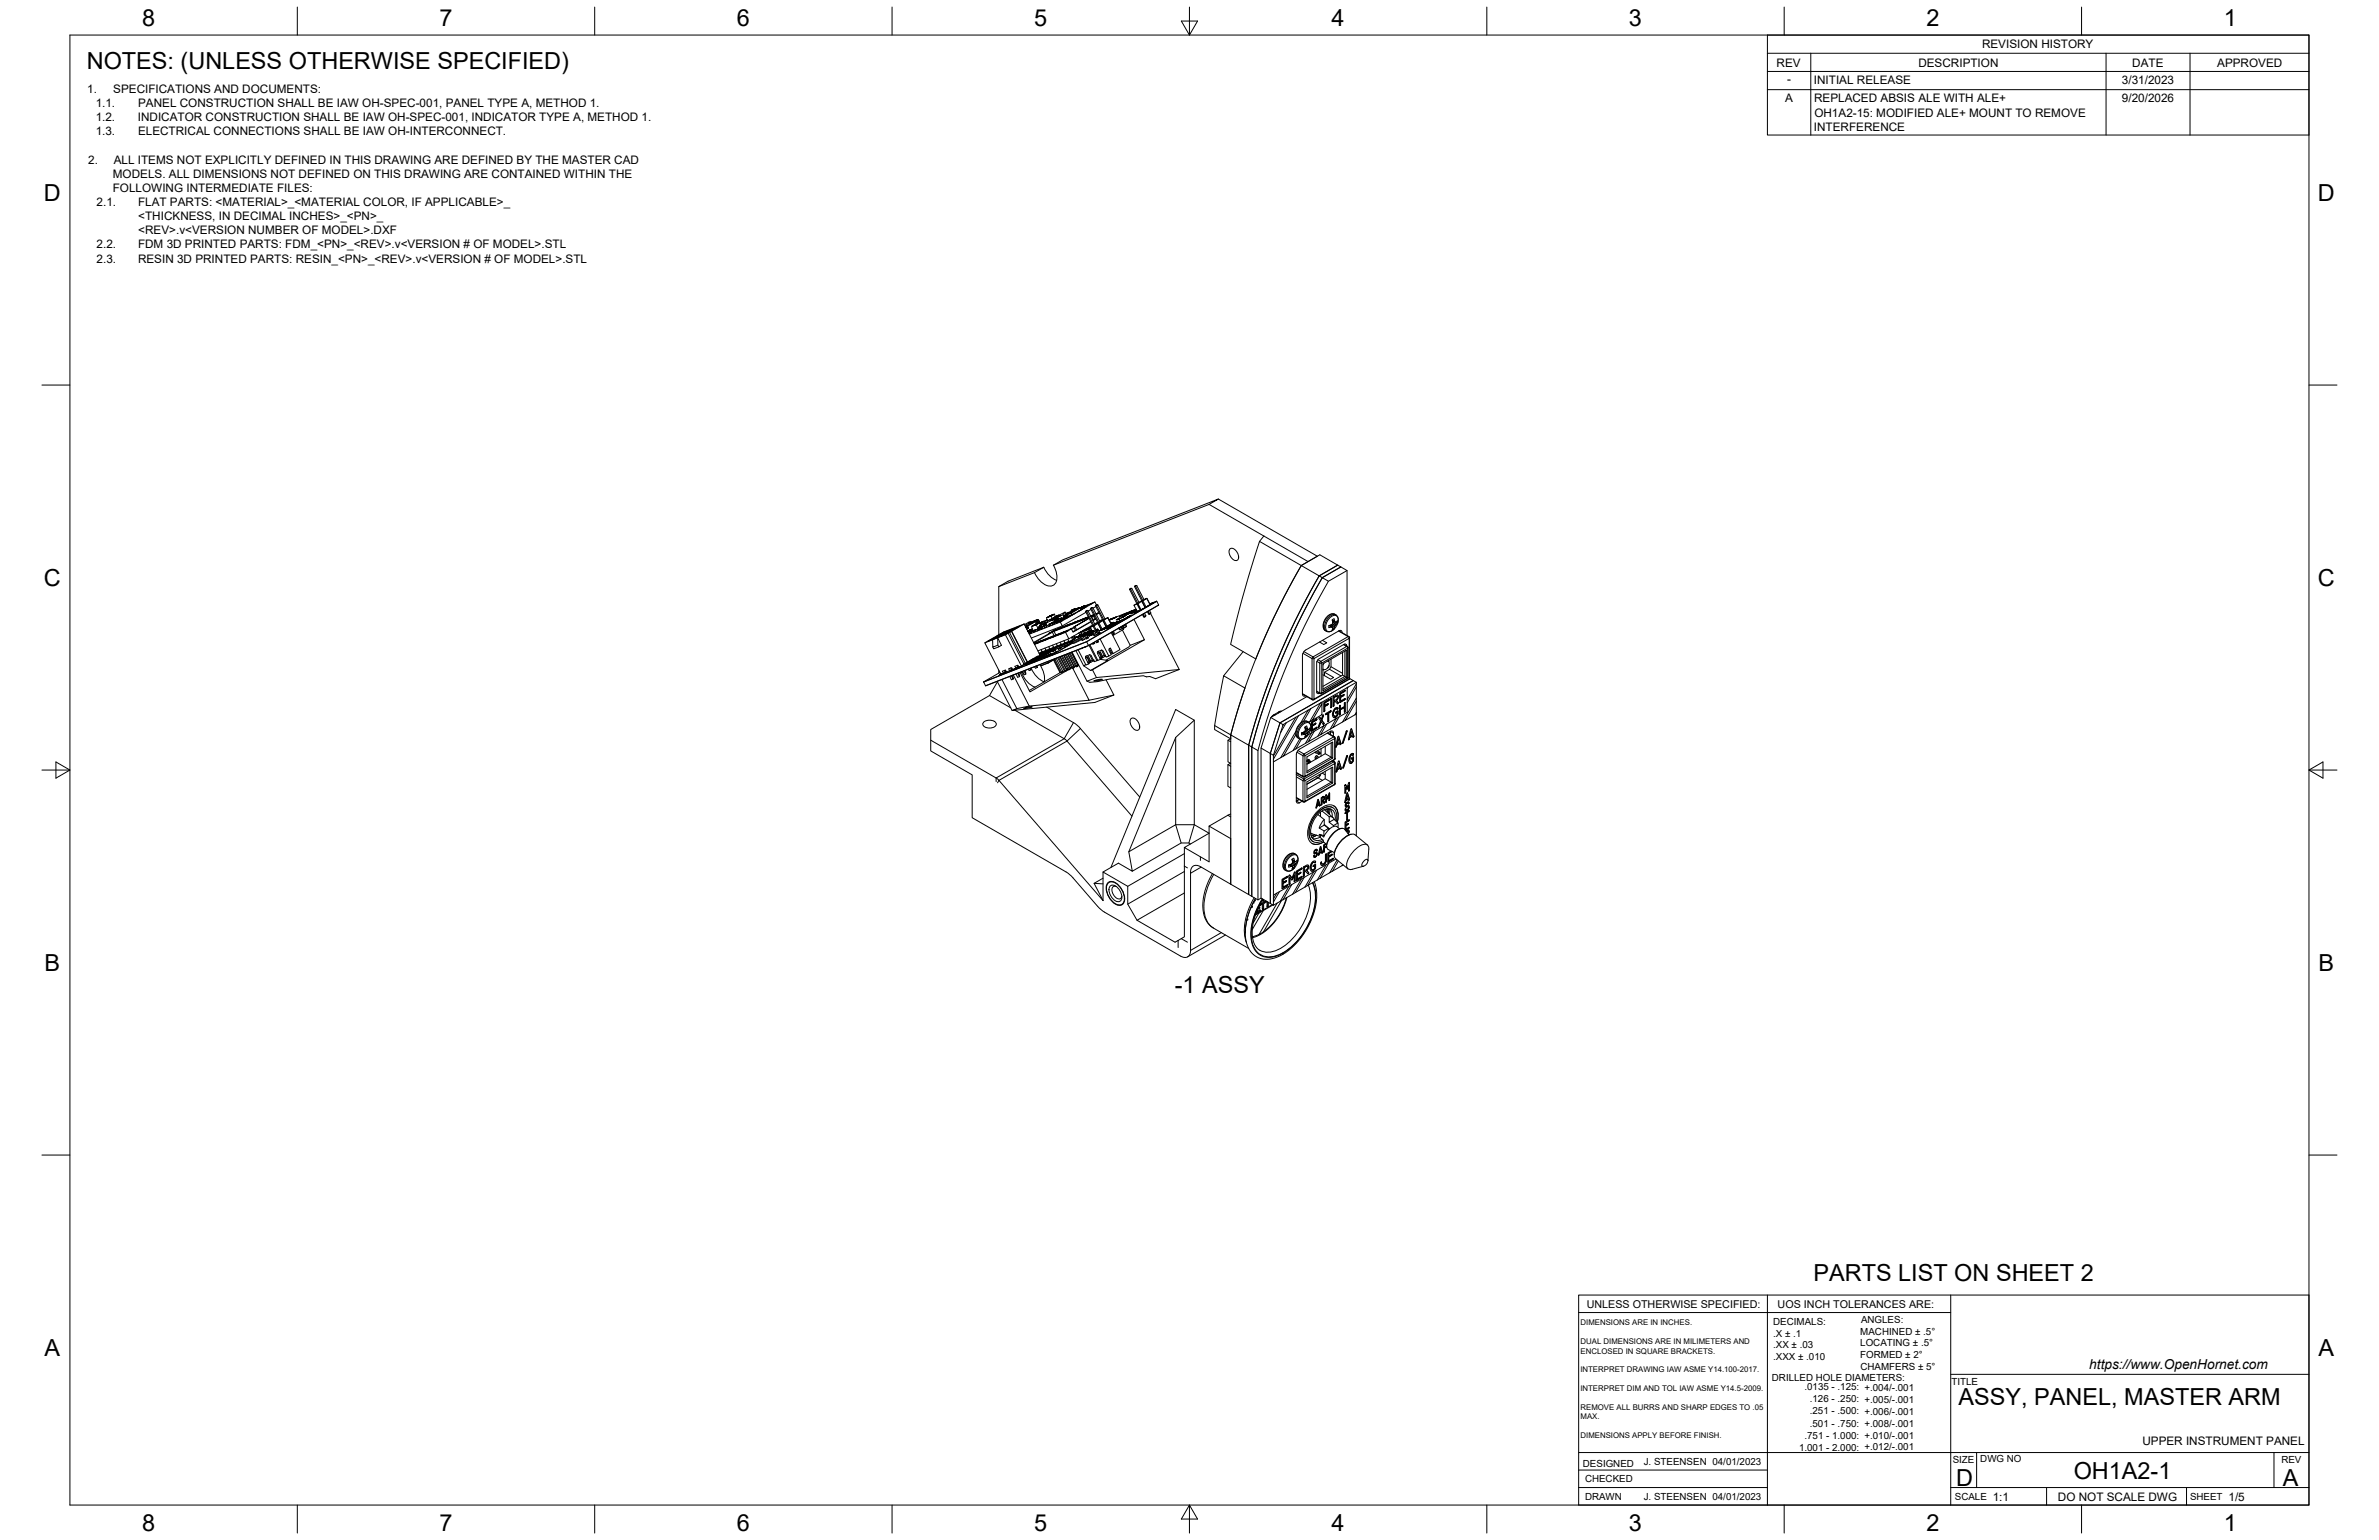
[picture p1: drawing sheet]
<svg xmlns="http://www.w3.org/2000/svg" width="864mm" height="559mm" viewBox="0 0 864 559" stroke-linecap="round" stroke-linejoin="round" font-family="sans-serif">
<defs><g id="words">
<g font-size="8.5">
<text x="51.6" y="9.4">8</text>
<text x="159.5" y="9.4">7</text>
<text x="267.5" y="9.4">6</text>
<text x="375.4" y="9.3">5</text>
<text x="483.4" y="9.4">4</text>
<text x="591.3" y="9.4">3</text>
<text x="699.3" y="9.4">2</text>
<text x="807.2" y="9.4">1</text>
<text x="31.5" y="25">NOTES: (UNLESS OTHERWISE SPECIFIED)</text>
<text x="16" y="72.9">D</text>
<text x="841.4" y="72.9">D</text>
<text x="16" y="212.6">C</text>
<text x="841.4" y="212.6">C</text>
<text x="16.2" y="352.3">B</text>
<text x="841.7" y="352.3">B</text>
<text x="426.4" y="360.5">-1 ASSY</text>
<text x="658.3" y="465">PARTS LIST ON SHEET 2</text>
<text x="16.2" y="492">A</text>
<text x="841.7" y="492">A</text>
<text x="711" y="510">ASSY, PANEL, MASTER ARM</text>
<text x="710.1" y="539.1">D</text>
<text x="752.8" y="536.7">OH1A2-1</text>
<text x="828.7" y="539.1">A</text>
<text x="51.6" y="555.5">8</text>
<text x="159.5" y="555.5">7</text>
<text x="267.5" y="555.5">6</text>
<text x="375.4" y="555.4">5</text>
<text x="483.4" y="555.5">4</text>
<text x="591.3" y="555.5">3</text>
<text x="699.3" y="555.5">2</text>
<text x="807.2" y="555.5">1</text>
</g>
<text font-size="5" x="758.4" y="496.8">https://www.OpenHornet.com</text>
<g font-size="4.3">
<text x="719.5" y="17.6">REVISION HISTORY</text>
<text x="644.9" y="24.2">REV</text>
<text x="696.4" y="24.2">DESCRIPTION</text>
<text x="774" y="24.2">DATE</text>
<text x="804.9" y="24.2">APPROVED</text>
<text x="31.7" y="33.7">1.</text>
<text x="41.1" y="33.7">SPECIFICATIONS AND DOCUMENTS:</text>
<text x="648.7" y="30.2">-</text>
<text x="658.5" y="30.6">INITIAL RELEASE</text>
<text x="770.3" y="30.3">3/31/2023</text>
<text x="34.7" y="38.9">1.1.</text>
<text x="50.1" y="38.9">PANEL CONSTRUCTION SHALL BE IAW OH-SPEC-001, PANEL TYPE A, METHOD 1.</text>
<text x="648" y="36.9">A</text>
<text x="658.5" y="37.2">REPLACED ABSIS ALE WITH ALE+</text>
<text x="770.3" y="36.9">9/20/2026</text>
<text x="34.7" y="44">1.2.</text>
<text x="50" y="44">INDICATOR CONSTRUCTION SHALL BE IAW OH-SPEC-001, INDICATOR TYPE A, METHOD 1.</text>
<text x="658.5" y="47.4">INTERFERENCE</text>
<text x="658.6" y="42.3">OH1A2-15: MODIFIED ALE+ MOUNT TO REMOVE</text>
<text x="34.7" y="49.1">1.3.</text>
<text x="50.1" y="49.1">ELECTRICAL CONNECTIONS SHALL BE IAW OH-INTERCONNECT.</text>
<text x="32" y="59.3">2.</text>
<text x="41.3" y="59.3">ALL ITEMS NOT EXPLICITLY DEFINED IN THIS DRAWING ARE DEFINED BY THE MASTER CAD</text>
<text x="41" y="64.5">MODELS. ALL DIMENSIONS NOT DEFINED ON THIS DRAWING ARE CONTAINED WITHIN THE</text>
<text x="41" y="69.6">FOLLOWING INTERMEDIATE FILES:</text>
<text x="35.1" y="74.7">2.1.</text>
<text x="50.1" y="74.7">FLAT PARTS: &lt;MATERIAL&gt;_&lt;MATERIAL COLOR, IF APPLICABLE&gt;_</text>
<text x="50.2" y="79.9">&lt;THICKNESS, IN DECIMAL INCHES&gt;_&lt;PN&gt;_</text>
<text x="50.2" y="85">&lt;REV&gt;.v&lt;VERSION NUMBER OF MODEL&gt;.DXF</text>
<text x="35.1" y="90.1">2.2.</text>
<text x="35.1" y="95.3">2.3.</text>
<text x="50.1" y="90.1">FDM 3D PRINTED PARTS: FDM_&lt;PN&gt;_&lt;REV&gt;.v&lt;VERSION # OF MODEL&gt;.STL</text>
<text x="50.1" y="95.3">RESIN 3D PRINTED PARTS: RESIN_&lt;PN&gt;_&lt;REV&gt;.v&lt;VERSION # OF MODEL&gt;.STL</text>
<text x="777.7" y="524.4">UPPER INSTRUMENT PANEL</text>
<text x="723.4" y="544.5">1:1</text>
<text x="747" y="544.7">DO NOT SCALE DWG</text>
<text x="809" y="544.5">1/5</text>
</g>
<g font-size="3.9">
<text x="576" y="474.6">UNLESS OTHERWISE SPECIFIED:</text>
<text x="645.3" y="474.7">UOS INCH TOLERANCES ARE:</text>
</g>
<g font-size="3.5">
<text x="643.7" y="485">.X ± .1</text>
<text x="643.7" y="480.8">DECIMALS:</text>
<text x="675.3" y="484.3">MACHINED ± .5°</text>
<text x="675.6" y="480">ANGLES:</text>
<text x="643.7" y="489.3">.XX ± .03</text>
<text x="675.3" y="488.6">LOCATING ± .5°</text>
<text x="643.7" y="493.5">.XXX ± .010</text>
<text x="675.3" y="492.8">FORMED ± 2°</text>
<text x="675.4" y="497.1">CHAMFERS ± 5°</text>
<text x="643.2" y="501.1">DRILLED HOLE DIAMETERS:</text>
<text x="708.4" y="502.7">TITLE</text>
<text x="655" y="504.4">.0135 - .125: +.004/-.001</text>
<text x="657" y="508.8">.126 - .250: +.005/-.001</text>
<text x="657" y="513.2">.251 - .500: +.006/-.001</text>
<text x="657" y="517.7">.501 - .750: +.008/-.001</text>
<text x="653.1" y="526.5">1.001 - 2.000: +.012/-.001</text>
<text x="655" y="522.1">.751 - 1.000: +.010/-.001</text>
<text x="574.6" y="532.3">DESIGNED</text>
<text x="596.7" y="531.6">J. STEENSEN 04/01/2023</text>
<text x="708.9" y="530.9">SIZE</text>
<text x="718.9" y="530.5">DWG NO</text>
<text x="828.2" y="530.9">REV</text>
<text x="575.4" y="537.9">CHECKED</text>
<text x="575.4" y="544.3">DRAWN</text>
<text x="596.7" y="544.3">J. STEENSEN 04/01/2023</text>
<text x="709.6" y="544.2">SCALE</text>
<text x="795" y="544.2">SHEET</text>
</g>
<g font-size="2.8">
<text x="573.7" y="480.9">DIMENSIONS ARE IN INCHES.</text>
<text x="573.7" y="487.7">DUAL DIMENSIONS ARE IN MILIMETERS AND</text>
<text x="573.7" y="491.1">ENCLOSED IN SQUARE BRACKETS.</text>
<text x="573.7" y="497.9">INTERPRET DRAWING IAW ASME Y14.100-2017.</text>
<text x="573.7" y="504.7">INTERPRET DIM AND TOL IAW ASME Y14.5-2009.</text>
<text x="573.7" y="511.6">REMOVE ALL BURRS AND SHARP EDGES TO .05</text>
<text x="573.7" y="514.9">MAX.</text>
<text x="573.7" y="521.8">DIMENSIONS APPLY BEFORE FINISH.</text>
</g>
</g></defs>
<!-- layer: Visible -->
<g fill="none" stroke="#000" stroke-width=".36">
<path d="M438.9 183l3.4-1.9-56.5 22.1-3.4 1.9 56.5-22.1 19.9 11.5-1.6 1.9M442.3 181.1l35.9 20.7-5.8 3.4a258.8 258.8 0 0 0-16.5 33.9l-9.2-5.3 4.4-17 6.1-20.4 15.2 8.8 6.7-3.9 6.5 3.8-6.7 3.9a248.9 248.9 0 0 0-25.6 61.4v54.2l1.1 .6M446.4 199.3a1.55 1.55 0 0 1 2.4 .6l.8 1.7a1.24 1.24 0 0 1-.5 1.7 1.24 1.24 0 0 1-1.7-.4l-.7-1-.5-1.2zM378.9 205.8l-3.4 2-12.9 5.1v17.4M378.9 205.8l-13 5.1-3.3 2M378.9 205.8a8.7 8.7 0 0 0 4.7 4.8M382.4 205.1a6.3 6.3 0 0 1 .4 7 3.6 3.6 0 0 1-4.8-.9l-1.6-1.9-.9-1.5M393.3 220h.1M393.8 219.9l3.7-1.5-12.6 7.3-11.2 4.4M394.1 220l.8-.4zM395.5 219.4l.8-.4zM397.5 218.4l.5 1.1h.5"/>
<path d="M397.7 219.9l.3-.2 2.7 5.2M397.8 219.6l.7-.1 2.7 5.1-.5 .3-.4 .1-2.6-5.1zM398.2 219.4l-.4 .2M410.1 213.9l.3-.1 2.6 5.1M410.6 213.5l-.2 .1M410.8 213.5l2.7 5.2-.5 .2-.3 .2-2.6-5.2M410.8 213.5l-.7 .4M410.8 213.5l-.6 .2M411.9 212.9l.3-.2 2.6 5.2M412.4 212.4l-.2 .2M412.6 212.5l2.7 5.2-.5 .2-.3 .1-2.6-5.1M412.6 212.5l-.7 .4"/>
<path d="M412.6 212.5l-.6 .1M412.7 219l-1.1 .6M412.7 219.2l.4-.2 1.1 2.3-.3 .1zM412.7 219.2l-1.1 .4 1.2 2.3 1.1-.5M413.1 219l1.4-.8 1.2 2.3-1.5 .8M414.5 218l-1.1 .6M414.5 218.1l1.2 2.3M414.9 218l1.1 2.2M415.2 217.6l1.1-.5-1.8 1.1M416.3 217.2l1.2 2.2M416.3 217.1l1.2 2.3M417.4 219.3l.7-.4z"/>
<path d="M417.5 219.4l.3-.2-2.1 1.2M417.5 219.4l.2-.1-2 1.1M417.5 219.4l-1.8 1.1M417.6 219.3l1-.6zM418.3 218.9l.7-.3-.9 .5M418.3 218.9l-.2 .1M419.9 218.1l-25.5 14.7-37.4 14.6M419.9 218.1l-2.5 1M419.9 218.2l-.3 .1M420.3 219.7l.3-.1-25.4 14.7M478.9 209l6.7-3.9 1.1 .6-6.7 3.9zM480 209.6l6.7-3.9 2.3 1.3-6.8 3.9"/>
<path d="M480 209.6a248.9 248.9 0 0 0-25.6 61.5v54.1M489 207v23.6M358.6 232.7l4-2-2 1.2zM360.3 232.2l-2.8 1.1 5.8 11.3 .9-.3-.3-.7 1.1-.5 .3 .7 1.2-.4-.4-.7 1.1-.4 .4 .7 1.2-.5-.4-.7 1.1-.4 .4 .7 .9-.4M360.3 232.2l1.9-.8v2.7l-1.8 .7zM360.5 231.6l.2 .3M360.9 231.8l4.5-2.2-2.5 1.5zM361.6 231l2.5-1.5 2-.7zM361.7 231.1l.1 .2M362.4 230.4h.1M362.6 234.7l-1.9 .7-.3-.6M363.2 230.9l4.5-2.2z"/>
<path d="M363.5 230.4l.1 .2M363.9 230.1l4-2-2.1 1.2zM364.1 229.5l.2 .3M365 230.3l1-.5 5.7 11.2-.9 .7zM365 230.3l-2.8 1.1 1.3 2.7-.9 .6-.4-.6M365.7 229.5l.2 .2M365.8 229l.1 .3M366.1 229.2l4.1-2-2.1 1.3zM366.5 229.5l-.5 .3M366.9 228.5l.1 .2M367.2 229.1l-.7 .4 5.7 11.2 .7-.4M367.2 229l4.6-2.6 5.8 11.4-4.6 2.4z"/>
<path d="M367.2 229l5.8 11.2M368 228.1l.2 .3M369.2 227.6l.1 .2M371.8 226.4l-7.5 2.9-6.8 4M372.7 227.1l.2 .2-.5 .3M372.9 227.5l-.5 .3 .5-.3 .2 .5M373.1 229l.5-.3-.5 .3M373.1 229h.1M373.1 228.9h.1M373.1 226.9l-.4 .2M373.2 228.9l-.1 .1M373.2 229h-.1"/>
<path d="M373.2 229h.1M373.2 227.6v.4M373.2 228.9h.1M373.2 227.6l-.8 .1M373.2 228l-.5 .3 .5-.3M373.2 226.8l2.4-1.4 .1 .3-2.3 1.3zM373.2 226.8l-.9 .6M373.3 228.9l-.2 .1M373.3 228.9h.1M373.3 229l.7-.4zM373.3 229h.1M373.3 228.8h.1"/>
<path d="M373.4 227l-.6 .1M373.4 225.9l.7-.2-.7 .2v.3M373.4 228.9h-.2M373.4 228.8l-.3 .1M373.4 226.2l-1.4 .8M373.4 228.8l-.3 .2M373.4 228.8l-.1 .1M373.4 228.8h.1M373.5 228.9h.1M373.4 228.9h.1M373.5 229h.1M373.5 229l.1 .5"/>
<path d="M373.5 229.5l-.1 .2M373.6 226v.2M373.6 228.8l-.2 .1M373.6 228.8h.1M373.6 226.2l-.2 .1M373.6 228.9l.1 .4M373.6 228.7l-.5 .4M373.7 228.9l.3-.2-.5 .3 .2 .3M373.7 228.8h-.1M373.7 228.8l-.1 .1M373.7 228.9l-.6 .2M373.7 228.9l-.2 .1"/>
<path d="M373.7 228.8h.1M373.7 228.8l.3-.2zM373.7 229.3h.1M373.7 230l.8-.4zM373.7 228.8v.1M373.7 228.7h.1M373.8 225.7l-1.9 1M373.8 228.7h.1M373.8 228.7l-.1 .1M373.8 228.7l-.2 .2M373.8 228.6l-.2 .1M373.8 229.5l.5-.2z"/>
<path d="M373.8 228.6h.1M373.8 228.6l-.4 .2M373.9 228.7l-.8 .4M373.9 228.7h.1M373.9 228.7h-.1M374 228.6h.1M373.9 228.6v.1M374 228.6l-.3 .1M374 239.6l-1.2 .7M374 228.6l.4-.2 .2 .5M374 228.6l.2 .4M374 228.6l-.1 .1"/>
<path d="M374 228.6l-.2 .1M374 228.6h-.1M374 229.2h.1M374 229.2l.1 .1M374 229.2l-.3 .2M374 229.2l-.6 .4M374.1 228.5h.1M374.1 229.3l-.6 .3M374.1 229.3v.1M374.1 229.1h-.1M374.1 229.4l-.3 .1M374.1 229.2v.2"/>
<path d="M374.1 229.2h.1M374.1 225.7l.1 .1M374.2 225.8l.8-.2-1.4 .6M374.2 225.8v.2M374.2 228.5h.1M374.3 229.3l.6-.3zM374.4 229l-.3 .2M374.4 229h.4M374.4 229h.1M374.4 229l.6-.3zM374.4 229l.1 .2zM374.5 239.9l.4-.1z"/>
<path d="M374.5 239.9h.1M374.6 228.9l-.2 .1M374.6 239.9l-.2 .1M374.6 239.3l-.4 .2M374.7 240l-.8 .4 .7-.3-.4 .1M374.7 239.9h-.1M374.7 240h.1M374.7 228.2l-.7 .4M374.8 229h.1M374.8 228.2l-.4 .2M374.9 229h-.1M374.9 227.1l2.4-1.1z"/>
<path d="M375 239.9l.2-.1zM375 229h.1M375 239.7h.1M375 239.7l-.3 .2M375 239.7l-.8 .4M375.1 239v.1M375.1 228.9l-.6 .3M375.1 229.4l.8-.4zM375.1 228.9l-.1 .1M375.1 228.9h.1M375.2 239.5l.4-.2-.9 .5 .5-.3M375.2 239.6l.4-.1z"/>
<path d="M375.2 238.9l-.5 .3M375.2 239h-.1M375.2 239.8l.9-.4zM375.5 233.6l1.2-.6zM375.5 226.8h.1M375.5 228.8l-.5 .2M375.6 228.8l-.6 .2M375.6 239.4l-.3 .1M375.6 226.8l.6-.3zM375.6 226.8h.1M375.7 239.4l.3-.2-.9 .5 .2-.1M375.7 226.7h.1"/>
<path d="M375.7 239.4h-.1M375.7 239.4h.1M375.7 226.7l.4-.2zM375.7 239.5l.8-.4zM375.8 226.7l.2-.2-.5 .3M375.8 226.6l-1.2 .6M375.8 239.1l.9-.4zM375.9 226.6l-.1 .1M375.9 226.6l-.4 .2M375.9 239.3l.2-.1zM375.9 226.7h-.1M375.9 226.7l.5-.3z"/>
<path d="M375.9 226.7l-.3 .1M375.9 226.7h.1M375.9 226.7l.3-.2zM375.9 239.8l.5-.2-1 .5 .5-.3M375.9 238.5l1-.3-5.4 3.1M375.9 232.9l.2 .3M376 226.6h.1M376 239.1l.3-.2zM376 226.5l-.5 .3M376 225.9l.4 .3M376 225.2l-.5 .3M376.1 225.1l.6-.3 .1 .2-.6 .4z"/>
<path d="M376.1 225.1l-.8 .5 .3-.2M376.1 228.5l-.6 .3M376.1 226.5l-.2 .2M376.1 226.6h.1M376.1 239.2l.2-.1zM376.1 226.6l-.2 .1M376.1 226.7l.8 1.5-1.8 .7-.6-1.1 .1-.5M376.2 226.4l-1.6 .8M376.2 226.5l-.2 .1M376.2 228.5l-.6 .3M376.2 226.5h.1M376.2 239l.4-.2z"/>
<path d="M376.2 225.4l-.6 .1M376.3 226.5h-.1M376.3 226.5l-.1 .1M376.3 226.4l-.1 .1M376.3 226.4h.1M376.4 226.2h-.1M376.4 225.5l.1 .6 .7-.4M376.4 226.4h.1M376.4 226.4l-.2 .1M376.4 226.4l-.2 .2M376.4 226.4l-.3 .2M376.5 228.9l.8-.4z"/>
<path d="M376.5 228.4h.1M376.6 226.3h.1M376.6 226.3l-.4 .2M376.6 226.3l-.3 .2M376.6 226.3v.1M376.6 233.3h.1M376.7 238.8l.5-.2zM376.7 233.2l1.4-.7zM376.7 226.3h.1M376.7 226.3l-.1 .1M376.7 224.8l-2.5 1M376.7 228.2h.1"/>
<path d="M376.7 228.2v.1M376.7 228.3l-.2 .1M376.7 233l-1.2 .8 11.3-4.4 1.2 2.4-11.2 4.4M376.8 238.9l1-.5zM376.8 224.9l.2 .2M376.8 225h.1M376.8 225.2l-.6 .4M376.9 225l-.9 .9M376.9 225.1v.1M377 238.6l.9-.4zM377 225.1l-.1 .1M377 225.1h.1"/>
<path d="M377.2 225.7l.2 .4M377.2 225.7l-.8 .5M377.2 238.4l.8-.4zM377.2 225.7h.1M377.2 228.2l-.7 .2M377.2 228.2l.6-.2zM377.3 237.2l.9-.4-.8 .4M377.3 228.1l-.1 .1M377.3 238.4l-.9 .4 .9-.4M377.3 226l.5 .9M377.4 225.6l-.2 .1M377.4 225.6l-.4-.5-.6 .4 .2 .5"/>
<path d="M377.4 228l-.2 .2M377.4 227.3l-.5 .9M377.4 237.5l.5-.2zM377.4 227.3v.1M377.4 226.2h.1M377.5 237.6l1.2-.7-1.2 .7M377.5 227.5l-.2-.3 .7-.4 .5 .7M377.5 227.5l-.2 .6M377.5 226.2v.1M377.5 227.4l-.2 .7M377.5 226.3h.1M377.5 226.2h.1"/>
<path d="M377.5 237.6l.4-.2zM377.5 237.2h.1M377.6 237.8l-6.8 3.9M377.6 237.8h.1M377.6 237.1h.1M377.7 238.4h.1M377.8 227.9l.7-.4-.7 .5M377.8 226.1l-.1 .6M377.8 226.1l-.3 .2M377.8 226.3l-.3 .1M377.8 228.3l.8-.4zM377.8 237.4l.7-.3z"/>
<path d="M377.8 225.9h.1M377.9 238.3l-.4 .2 .9-.5-.7 .4M377.9 227.3v.6M377.9 225.8l-.5 .3M377.9 226.8h.1M377.9 238.2l-.1 .1M377.9 238.2l.3-.1-.2 .2M378 226l-.5 .2M378 235.7l.4 .8M378 238.3l-.3 .1M378 232.7v.1M378 226.4l.3 .1"/>
<path d="M378 237.4l1.5-.8zM378 226.4v.1M378 226.4l-.2 .4M378 226.9l.6-.4 .3 .7-.5 .3M378 236.9h.1M378 232.7l1.5-.7zM378.1 238.1l.9-.4zM378.1 232.7l1.3-.7zM378.1 226.7h.1M378.1 232.5h.1M378.1 236.9h.1M378.1 225.9h.1"/>
<path d="M378.1 237.8l.8-.4zM378.2 232.5l-1.6 .8M378.2 226.7l.4-.2 .4 .7M378.2 237.9l.4-.2zM378.2 236.8l.1-.4-1.1 .6M378.2 226.4h.1M378.2 226.4l-.1 .3M378.2 226.6v.1M378.3 226.5h.1M378.3 238l.5-.2zM378.3 226.5v.1M378.4 237.2l.5-.2z"/>
<path d="M378.4 236.5l.4 .2M378.4 236.6h-.1M378.4 226.5h.1M378.4 226.5l-.2 .2M378.4 226.5l.5-.1 .2 .4h.6M378.5 227.5h.1M378.5 238.5l-.5 .2M378.6 226.5l-.8 .4M378.6 225.5h.1M378.7 238.9l.9-.6zM378.7 237.7l-.6 .3 .2-.2M378.7 237.6l.6-.2z"/>
<path d="M378.7 237.5l.9-.5zM378.7 237.7l-.4 .1M378.7 237.6v.1M378.7 237.7l1-.4zM378.8 225.5l-1.4 .6M378.8 225.5h-.2M378.8 227.3l.2-.1-.2 .1M378.8 225.5l-.9 .4M378.9 225.5l-1 .4 .7-.4M378.9 226.3l-.6 .2M378.9 236.6h.1M378.9 226.4l.2 .3"/>
<path d="M379 236.6h.1M379 237.4l1-.4zM379.1 227.3l.6-.5-1.2 .7M379.1 226.7h.1M379.2 227.8l.8-.4zM379.2 225.5l.3 .5 .5-.3M379.2 226l-.1 .8M379.2 226h.1M379.3 226.1l.4 .4M379.3 226.1l-.3-.1-.1 .3M379.3 226.1h.1M379.3 226.1l.1 .5"/>
<path d="M379.3 235.2l.4 .8M379.3 232.2h.1M379.4 236.4h.1M379.4 225.3h.1M379.4 232.1l1.5-.7zM379.4 226.7h.1M379.4 226.6h.1M379.4 226.7l.3-.1-.4 .3M379.4 237.1l.4-.2zM379.5 232.1l1.3-.6zM379.5 232h.1M379.5 236.3h.1"/>
<path d="M379.5 232l-1.5 .8M379.5 226.9h.1M379.6 236.2l-.8 .5M379.6 226.1l.5 .9 .8-.3M379.7 235.9l-1.3 .6M379.7 237l.8-.4zM379.7 226.8l-.2 .1M379.7 236h.1M379.8 236l.4 .1M379.8 236l-.2 .1M379.8 226.5l-.4 .1M379.8 225.1l-.4 .2"/>
<path d="M379.8 238.4h.1M379.9 236.8l-.6 .4 1-.5-.4 .2M379.9 237.2l1-.4zM379.9 236.8l1.1-.5zM379.9 236.8h-.1M379.9 236.8h.1M380 238.3l.6-.3zM380 224.1l.1 .9M380 225h.1M380.1 224.9l-.5 .3M380.1 237.2l.7-.4zM380.1 225l-.1 .1"/>
<path d="M380.2 238.2l-1 .5 .6-.4M380.2 238.1l-.4 .2M380.2 238.1v.1M380.2 225l-2.4 1.1 1-.6M380.3 236.1h.1M380.4 224l2.3-1.2zM380.4 238.1l.4-.2-1 .5M380.4 236.9l-.5 .2 .8-.4-.3 .2M380.4 237.8l-2.3 .9M380.4 238.1l-.6 .3M380.4 225.2l-.2-.2-1.4 .5M380.5 225.2l6.2-3.1-.9 1-6.2 3z"/>
<path d="M380.5 236.7l1-.4zM380.6 236.7l-.3 .2M380.6 227.3l.8-.4zM380.6 236.7l-.6 .3 .3-.1M380.7 238l1.1-.5zM380.7 234.7l.4 .8M380.7 229.8l.1 .1M380.7 231.7h.1M380.8 235.8h.1M380.8 231.6l1.5-.7zM380.8 236.3l.2-.1zM380.9 236.4l.7-.4z"/>
<path d="M380.9 231.6l1.3-.7zM380.9 226.5v.1M380.9 223.7h.1M380.9 231.4v.1M380.9 235.8h.1M380.9 226.4h.1M380.9 226.4v.1M380.9 231.5l-1.5 .7M380.9 226.4l.2 .1M381 235.7l-.8 .4M381 235.7l-.9 .4M381 225l.5-.2z"/>
<path d="M381.1 223.6l.5-.2zM381.1 236.2l.2-.1zM381.1 226.5h.1M381.1 235.4l-.1 .3M381.1 235.3l-1.5 .9M381.1 223.6h.1M381.1 235.5h-.1M381.1 226.5l-.2 .1M381.1 235.5l.4 .1M381.1 236.3l1-.4zM381.2 223.5l-.1 .1M381.2 235.5h-.2"/>
<path d="M381.2 223.4l-1.2 .7M381.3 223.5l-.2 .1M381.3 223.5l-.4 .2M381.3 223.6l.5-.4zM381.3 223.6h.1M381.3 226.3v.1M381.3 223.5l.3-.1zM381.3 226.4l-.2 .1M381.3 226.2h.1M381.4 226.2h-.1M381.4 226.2l.1 .1M381.4 225.1h.1"/>
<path d="M381.4 225.1v.1M381.4 225.2h.1M381.4 223.4l-.5 .3M381.4 223.4l-.2 .1M381.4 223.5h.1M381.4 237.2l-3.3 1.5M381.5 223.5h.1M381.5 223.4l-.2 .1M381.5 223.5l.5 .9M381.5 237.2l-.1 .1M381.7 224.9h.1M381.6 225h.1"/>
<path d="M381.6 226.4h-.3M381.6 223.4l-.3 .2M381.6 223.3l-1.6 .8 1.2-.7M381.6 223.3l-.4 .1M381.6 236l.9-.5zM381.6 225.1l.2-.2zM381.6 225.1h-.1M381.6 223.4l-.2 .1M381.6 223.4h.1M381.6 236.1l.8-.4zM381.6 226.3v.1M381.6 237.2l-1.2 .6 1.1-.6"/>
<path d="M381.6 224.9l.3-.1zM381.6 224.9h.1M381.6 225.1h.1M381.7 235.9h.1M381.7 224.9l-.1 .1M381.7 223.4h.1M381.7 235.5h-.1M381.7 223.4l-.1 .1M381.7 225h.1M381.7 224.8h.1M381.7 223.4h-.1M381.7 235.5h.1"/>
<path d="M381.7 223.3h.1M381.7 224.7l.4-.1zM381.7 224.7h.1M381.7 226l.1 .2M381.7 223.3l-.1 .1M381.8 223.3h.1M381.8 226.2l-.3 .1M381.8 223.3h-.1M381.8 226h.1M381.8 224.7l2-1zM381.8 224.7h.1M381.8 223.2h.1"/>
<path d="M381.8 223.3l-.2 .1M381.8 235.9l.3-.2zM381.8 224.9v.1M381.8 224.7l.6-.4zM381.8 225l.4-.2zM381.8 225h.1M381.8 223.3l-.3 .2M381.8 223.3l-.2 .2M381.9 229.2v.1M381.9 225h.1M382.1 224.7h.1M381.9 224.8h.1"/>
<path d="M382 224.9h.1M381.9 226l.1 .1M381.9 229.2l1.5-.8zM381.9 237.5v.1M382 224.7h.1M382 236.4l1.2-.6zM382 226.7l.8-.4zM382 224.8h.1M382 223.2l-.3 .2M382 237.5h.1M382 229.1l-6.8 4.1M382 229.1l1.3-.6z"/>
<path d="M382 226.1l-.2 .1M382 237.5l.4-.2zM382 224.6v.1M382 224.7l.1 .1M382.1 224.5h.1M382.1 224.6h.1M382.1 224.8h.1M382.1 224.9h-.1M382.1 224.9h-.2M382.1 224.8v.1M382.1 234.1l.4 .8M382.1 224.6l.3-.1z"/>
<path d="M382.1 224.6v.1M382.1 224.8l-.1 .1M382.1 224.9h.1M382.1 223.2h-.1M382.1 223.2h.1M382.1 235.6l.9-.3zM382.2 224.5h.1M382.2 224.6h.1M382.2 235.3h.1M382.2 231.1l1.4-.8zM382.2 224.5l.2-.1zM382.2 224.7l.3-.2z"/>
<path d="M382.2 224.5l-.1 .1M382.2 225.8v.2M382.2 224.5v.1M382.2 226l-.2 .1M382.2 224.8l.3-.2zM382.2 225.8h.1M382.2 231l1.4-.6zM382.2 224.7v.1M382.2 237.3l-1 .6 1-.5M382.3 225.8h.1M382.3 235.2h-.1M382.3 224.4l1.8-.9z"/>
<path d="M382.3 224.7h.1M382.3 224.7l-.1 .1M382.3 230.9l-1.5 .8M382.3 237.3l-.1 .1M382.3 224.6h.1M382.3 237.3l.4-.2zM382.3 237.3h.1M382.3 235.2l-.8 .4M382.4 224.5l-.1 .1M382.4 235.1l-.9 .5M382.4 224.5h.1M382.4 225.8v.1"/>
<path d="M382.4 224.3l-.5 .3M382.4 224.5v.1M382.4 224.6h.1M382.4 224.7h.1M382.4 225.9l-.2 .1M382.4 224.4h.1M382.4 224.3v.1M382.4 239.5l2.4 4.6-11.2 6.4M382.5 224.6h.1M382.5 224.6l-.2 .2M382.5 225.9h-.1M382.5 234.8l-.2 .4"/>
<path d="M382.5 234.8l-1.4 .7M382.5 224.6v.1M382.5 237.2l-.6 .4M382.5 224.4h.1M382.5 234.9l.4 .2M382.5 224.4l.3-.2zM382.5 224.4l.3-.1zM382.5 224.4v.1M382.5 234.9l-.1 .1M382.6 224.4h.1M382.6 237.2h-.1M382.6 237.2l.3-.2-1 .6"/>
<path d="M382.6 224.3v.2M382.6 236.9l1.3-.6zM382.6 224.5l.3-.2zM382.6 224.5h.1M382.6 224.6h.1M382.6 239.3l2.4 4.8 .4-.2M382.7 224.2l.5-.3zM382.7 224.5l.2-.1zM382.7 224.2l-.1 .1M382.7 224.3h.1M382.7 224.5h.1M382.7 224.6h.1"/>
<path d="M382.7 225.8l-.3 .1M382.7 225.6v.2l.2-.1M382.7 224.1h.1M382.7 225.6h.1M382.7 225.5l.2 .2M382.7 224.4h.1M382.7 222.8l.5 1 .3-.2M382.8 224.5l-.1 .1M382.8 225.9h-.1M382.8 224.2h.1M382.8 224.3h.1M382.8 224.1l-.1 .1"/>
<path d="M382.8 224.5h.1M382.9 224.2l.3-.1zM382.9 224.1h.1M382.9 224.4l-.2 .1M382.9 224.1l-.1 .2M382.9 224.3l-.1 .2M382.9 225.7h.1M382.9 224.3h.1M382.9 224.4h.1M382.9 224.2h.1M382.9 239.2l2.5 4.7M383 224.4l.3-.2z"/>
<path d="M383 224.4h.1M383 224.3h.1M383 235.2h.1M383 224.3l.3-.2zM383 235h.1M383.1 224.1h.1M383.1 224.3h.1M383.1 224h.1M383.1 224.1l-.2 .1M383.1 224.4h.1M383.1 224l-.1 .1M383.1 235h.1"/>
<path d="M383.1 239l-2.6 1.6-2.5 .9M383.1 225.4l.1 .4-.5 .3 .1-.2M383.2 235.9l-1.2 .6M383.2 225.8l.2-.2zM383.2 225.8l-.6 .2M383.2 224.2v.1M383.2 224h-.1M383.2 224.2h.1M383.2 224.3h.1M383.2 224l.4-.1zM383.2 224.8l.3-.1-.6 .3 .2 .4M383.2 224.8h.1"/>
<path d="M383.2 224.8l-.5 .3 .1 .8M383.2 228.7h.1M383.2 224.7h.1M383.3 224h.1M383.3 223.9l.3-.2zM383.3 224.1h.1M383.3 228.6l1.5-.7zM383.3 224.9l-.4 .1 .3 .7 .4-.1M383.3 226.2l.8-.4zM383.3 223.9h.1M383.4 224h.1M383.4 223.9h.1"/>
<path d="M383.4 228.6l1.3-.7zM383.4 238.9l2.4 4.8-.4 .2M383.4 228.5l-1.5 .7M383.5 233.6l.4 .8M383.5 223.9h.1M383.5 230.6h.1M383.5 234.8h.1M383.5 230.5l1.5-.7zM383.6 223.9h.1M383.6 225.6h.1M383.6 225.6l.6-.1zM383.6 225.6l-.4 .2"/>
<path d="M383.6 230.5l1.3-.7zM383.6 230.4h.1M383.6 234.7h.1M383.7 230.4l-1.6 .7M383.7 223.7l.3-.1zM383.7 223.8h.1M383.7 223.7l-.1 .1M383.7 223.8l.2-.1zM383.7 225l.4 .4M383.7 234.6l-.8 .4M383.7 224.6l-.8 .4M383.8 223.4h.1"/>
<path d="M383.8 223.4l-.3 .1M383.8 223.9l.2-.1zM383.8 223.9v.1M383.8 223.9h.1M383.8 236.4l-1.2 .6M383.8 223.8h.1M383.8 223.6l-.1 .1M383.8 234.3l-.1 .3M383.8 234.2l-1.3 .7M383.9 234.4h-.1M383.9 234.4l.4 .1M383.9 223.6l-2.1 1.2"/>
<path d="M383.9 223.7h.1M383.9 234.4l-.1 .1M383.9 238.7l2.5 4.8 .8-.4M383.9 223.4l-.4 .2M384 223.4l-1.3 .6M384 223.4l-.5 .2M384 223.8h.1M384 223.8l-.2 .1M384 223.5l-1.6 .8M384.1 223.6l-.1 .1M384.1 223.6l.3-.1zM384.1 223.6h.1"/>
<path d="M384.2 223.7l.3-.1zM384.2 223.7h.1M384.2 223.7l-.1 .1M384.2 223.2h.1M384.2 224.7h.1M384.2 235.5l1.3-.6zM384.2 223.6h.1M384.2 224.7l-.1-.3-.8 .4 .3 .8M384.2 223.3l-.4 .1M384.2 223.3h.1M384.3 225.2h.1M384.3 223.5h.1"/>
<path d="M384.3 225.4l-.1 .1 .4-.2-.4 .2M384.3 225.4l-.1 .1M384.4 223.6h.1M384.4 225.4h.1M384.4 225.1h.1M384.4 225.2h-.1M384.4 234.5h.1M384.4 223.5l.3-.2zM384.4 223.5h.1M384.5 223.6h.1M384.5 234.4h.1M384.5 223.4h.1"/>
<path d="M384.6 223.4h.1M384.6 223.4h-.1M384.6 228.1v.1M384.6 225.3l-.2 .1M384.7 223.4h.1M384.7 223.3h-.1M384.7 228.1l1.5-.8zM384.7 223.3h.1M384.7 225.6l.8-.4zM384.7 225.3h.1M384.8 228l1.3-.6zM384.8 238.3l2.4 4.8-.4 .3-2.5-4.9"/>
<path d="M384.8 224.5l-.6 .2M384.8 227.9h.1M384.8 227.9l-1.5 .8M384.8 233l.5 .8M384.9 238.3l2.3 4.6 .4-.3-.5 .3M384.9 225.7l.7 1.4-11.2 4.4M384.9 234.2h.1M384.9 230l1.5-.7zM385 230l1.3-.7zM385 225.2h.1M385 229.8l-1.5 .8M385 234.2h.1"/>
<path d="M385 224.9l.3 .1M385 224.9l-.6 .3M385 224.9l.3 .2M385.1 234.1l-.8 .4M385.1 224.9l-.7 .3M385.1 224.9l.1 .2-1.1 .3M385.2 224.9h-.1M385.2 233.8l-.1 .3-.8 .4M385.2 233.7l-1.3 .7M385.3 233.8l.4 .2 .8-.5-.9 .5M385.3 225.1h-.1M385.3 233.8v.1"/>
<path d="M385.3 224.2l-1.1 .5 .2 .5M385.3 238.1l2.5 4.9 .4-.2M385.3 224.2v.1M385.3 224.2l.2 .1M385.4 235l-1.2 .6M385.4 225h.1M385.5 224.3v.1M385.5 224.4h-.1M385.6 224.7h.1M385.6 224.7l-.3 .1M385.6 224.7l.1 .1M385.7 238l2.5 4.8"/>
<path d="M385.7 224.6h.1M385.7 224.6l.1 .2M385.8 224.8l.2-.1-1 .5 .3-.2M385.8 233.9h.1M385.8 224.8l-.5-.6-.5 .3 .2 .5M385.8 223.1l.4 .8M386 224.7l-1 .5M386 224.7h.1M386 224.4l.3 .1-.1 .2 .4-.2M386.1 227.5l1.4-.7zM386.1 223.5h.1M386.1 237.8l2.5 4.8-.4 .2"/>
<path d="M386.1 227.4l-1.4 .8M386.2 224l.2 .4M386.2 224l-.7 .4M386.2 224l.2 .4 .8-.3M386.2 224l.9-.3 .1 .3M386.2 232.5l.4 .8M386.2 223.7l.1 .3M386.2 224.1l-.2 .3M386.2 237.8l2.4 4.6 .4-.3-.5 .3M386.2 229.5v.1M386.3 224.1l-.3 .3M386.3 224h.1"/>
<path d="M386.3 233.7h.1M386.3 229.5l1.5-.8zM386.3 223.9l.1 .1M386.3 224.3l-.4 .2M386.4 224h-.2M386.4 224.4l-.2 .1M386.4 229.4l1.3-.6zM386.4 229.3l-1.5 .8M386.4 224.4h.1M386.4 233.6h.1M386.4 223.9l-.2 .1M386.5 233.6l.1-.4-1.3 .7"/>
<path d="M386.5 234.7l1.3-.7zM386.5 223.8l-.1 .2M386.5 223.8v.1M386.5 224.4h.1M386.6 223.8h.1M386.6 224.4h-.1M386.6 224.4l-.5 .2M386.6 223.8l-.1 .1M386.6 223.6l.1 .1M386.6 233.3h-.1M386.7 223.8h-.1M386.7 222.1l.4 .8"/>
<path d="M386.7 223.8l-.2 .1M386.7 223.8h.1M386.7 233.3l-.2 .1M386.7 237.6l2.5 4.8M386.7 223.7l-.2 .1M386.7 224.3l-.2 .1M386.8 223.7l-.1 .1M386.8 223.7h.1M386.8 223.7l-.6 .3M386.8 224.3l-.2 .2M386.8 223.7l-.2 .1M386.8 223.6v.1"/>
<path d="M386.8 223.1h.1M386.9 223.7h-.1M386.9 223h.1M386.9 223.7h.1M386.9 223l-.4 .3M386.9 223.6h.1M386.9 223.6l-.2 .2M386.9 223.6l-.1 .1M386.9 223.6l-.2 .1M386.9 223.6v.1M387 222.9l-.1 .1M387 223.7l-.6 .3"/>
<path d="M387 223.6h.1M387 223.6l-.2-.4-.7 .3 .1 .5M387 223.7h.1M387 223.6l-.1 .1M387 237.4l2.5 4.9 .5-.3M387.1 223.7l.1 .4M387.1 223.7h-.1M387.1 223.7l.1 .3M387.1 223.6l-.4 .2M387.1 223.6h.1M387.1 223.6h-.2M387.1 224.2h-.1"/>
<path d="M387.1 223.6l-.3 .1M387.1 222.8h.1M387.1 222.8l-.2 .2M387.2 222.8h.1M387.2 223.1l.1 .4M387.2 233.4h-.1M387.2 223.5l-.4 .2M387.2 223.5l-.1 .1M387.2 223.5l-.3 .2M387.2 223.5h.1M387.2 223.1h.1M387.2 224.1l-.1 .1"/>
<path d="M387.2 233.4h.1M387.2 222.7l.8-.4zM387.2 224l.1 .1M387.3 222.9l-.4 .1M387.4 223.5l-.4 .2M387.4 222.8l4.3-2.3zM387.4 222.8v.2l-.6 .2M387.4 224.1l-.8 .4M387.4 223.4l-.5 .2M387.4 227l1.5-.7zM387.5 223.4l-1.1 .5M387.5 222.7l-.3 .1"/>
<path d="M387.5 227l1.3-.7zM387.5 226.8l-1.5 .8M387.5 237.3l2.5 4.7M387.6 232l.4 .8M387.6 223.4h.1M387.6 223.4l-.2 .1M387.6 237.2l2.3 4.6M387.6 223.4l.2 .3M387.7 233.1h.1M387.7 234.1l-1.2 .6M387.8 228.7v.1M387.8 233.1h-.1"/>
<path d="M387.8 228.8l-1.5 .8M387.8 223.7h.2M387.9 233l-.9 .4M388 223.7l-.9 .5M388 232.7a1.07 1.07 0 0 1-1.4 .6M388 223.6l-.2 .1M388 232.6l-1.4 .7M388 232.8h-.1M388 232.8l.4 .1M388.1 237l2.4 4.9 .9-.4M388.1 223.7l-.6 .5M388.3 228.4l-12.9 5.1"/>
<path d="M388.5 232.8v.1M388.6 232.8h.1M388.6 222.6l-1.4 .5 .1-.3-.4 .2M388.7 222h.1M388.7 228.2l-.5 .2M388.7 228.2v.1M388.8 226.5l1.5-.8zM388.9 226.4l1.3-.6zM388.9 223.3l-1 .4M388.9 236.7l2.5 4.8-.5 .3-2.5-4.9M388.9 226.3h.1M388.9 228.2l-.4 .1 .2-.1"/>
<path d="M388.9 226.3l-1.5 .8M388.9 222.4l.4 .7-.3 .1-.4-.6M388.9 221.8l-.2 .2M388.9 231.2l.5 .9-.2 .4M389 223.2l-1.2 .5M389 233.2l.3-.1zM389 236.7l2.3 4.6 .2-.1M389 221.8l-2.1 .8M389 232.6h.1M389.1 232.5h.1M389.2 236.6l5.4 10.6 3.4-1.3M389.2 232.5l-.8 .4"/>
<path d="M389.2 232.4l-.8 .5M389.3 233.1l-.7 .3 .4-.2M389.3 232.5l-11.9 4.8 11.9-4.7M389.3 233.1l-.3 .1M389.4 233.3l-6.1 3.5-7.4 2.9 6.8-3.9 6.6-2.6-6.6 2.6-6.9 4 7.5-3 6.1-3.5M389.4 231l.1 .3M389.4 232.1l-1.4 .7M389.4 221.2l-.5 .3 .2 .3 .6-.4M389.4 221.2h.1M389.4 232.2l-.1 .1M389.5 232.2l-.2 .1M389.5 221.5l.2-.2z"/>
<path d="M389.5 221.3l-.6 .5M389.6 221.1l-.2 .1M389.6 221.1l-.5 .3 .1 .3M389.7 221.3h.1M389.8 221.3h.1M389.8 227.5l5.6-3.1zM389.8 227.5l.6 1.2M389.8 230.7l.2 .3M389.9 227.7l-1.2 .6M389.9 221l-.8 .4M389.9 227.8l-.9 .5M389.9 231.7h.1"/>
<path d="M390 231l-.8 .4-.2-.2M390 231.6h.1M390 231.6l-.1 .1M390 231.6l.1 .2M390 231.6l-.8 1.1M390.1 221.2l-.3 .1M390.1 231.4l.9-.4zM390.1 226h.1M390.2 225.9l1.5-.7zM390.2 227.3l.6 1.2M390.3 225.9l1.3-.7zM390.3 222.5l-2 1 .2-.1"/>
<path d="M390.3 225.7l-1.5 .9M390.3 231.6l-.2 .1M390.3 222.5l-1.4 .8M390.4 221.1l-.4-.2-.5 .4 .1 .1M390.4 231.5l-.8 .6 .3-.4M390.4 231.5h.1M390.5 236.1l2.9 5.5M390.6 231.3l-.2 .2M390.6 231.3h.1M390.8 231.1l-.2 .1M390.8 231.1v.1M390.8 231.3l-.4 .2"/>
<path d="M390.8 228.5l-1.4 .7M390.8 231.3h.1M390.9 231.1l-.7 .3M390.9 231.3h.4M391 231l-.2 .1M391.1 231l-.1 .1M391.4 235.8l2.8 5.5 1-.4M391.4 230.9h.1M391.4 230.9l.1 .3M391.4 231h-.3M391.5 230.9l.4 .1-.6 .3M391.5 230.8l-.1 .1"/>
<path d="M391.5 230.8h.1M391.6 225.4l1.4-.7zM391.6 230.8l.7-.4-.8 .5M391.6 225.2h.1M391.7 225.2l-1.5 .8M391.7 220.5l.2 .1zM391.8 220.4l-.7 .4M391.9 220.6l.3-.1-3.6 2.1M391.9 230.4l.9-.5zM392.1 220.6l.4 .6-3.2 1.9M392.2 220.5l.3 .7M392.2 230.7l.5-.2z"/>
<path d="M392.2 230.7v.4M392.2 230.8l-.7 .1M392.2 230.5l-.6 .3M392.2 229.3l.1 .1M392.3 220.5l.2 .3M392.3 220.5l.2 .4 .8-.3M392.3 220.5l.8-.3 .2 .3M392.4 220.5h.1M392.4 220.4l-.2 .1M392.4 221h.1M392.4 230.6l.2 .3M392.4 229.3h.1"/>
<path d="M392.5 220.9l-.1 .1M392.5 220.4h.1M392.5 221.1l.4-.1-1.4 .8M392.5 220.4l-.2 .1M392.5 220.8l.1 .1M392.5 229.3h.1M392.6 230.9l.4-.2 .7 1.2-.9 .5-.6-1.3M392.6 230.9l.6 1.3M392.6 230.9l-.4 .2M392.6 220.3l-.1 .2M392.6 220.3h.1M392.6 220.9h.1"/>
<path d="M392.6 220.9l.2-.1-.1 .2M392.7 230l-.7 .3M392.7 220.9l-.3 .1M392.7 232l-2.9 1.4h-.4l-.2-.7M392.7 220.3h-.1M392.7 221l-.2 .1M392.7 230.5l.3 .2M392.8 220.3h-.1M392.8 220.3h.1M392.8 220.3h-.2M392.8 220.2h.1M392.8 220.2l-.2 .1"/>
<path d="M392.8 220.2v.1M392.8 230.3l.9-.4zM392.9 220.2h.1M392.9 220.2h-.1M392.9 220.2l-.2 .1M392.9 220.2l-.6 .3M392.9 221l-1.7 1M392.9 220.1h.1M392.9 229.1h.1M392.9 224.8l1.5-.7zM393 220.2l-.2 .1M393 220.1l-.1 .1"/>
<path d="M393 220.2h.1M393 220.2l-.5 .2M393 224.8l1.3-.7zM393 220.1l.6-.2-.6 .3M393 220.1h.1M393 230.7l.5-.2zM393 230.7l.2-.1-.2 .1M393 220.1l.2 .1M393 224.7h.1M393 229h.1M393 220.1l-.2 .1M393 230.8h.1"/>
<path d="M393 235.1h.1M393.1 224.7l-1.6 .7M393.1 235.1l-.8 .3 .4-.2M393.1 220.2h.1M393.1 220.2l-.6 .3M393.1 230.8l.4-.1-.4 .2M393.1 230.8h.1M393.1 220.8l-.4 .2M393.1 220.1l-.1 .1M393.1 220.1h-.1M393.1 230.9l.5-.2zM393.1 228.9l-.8 .5"/>
<path d="M393.1 220.2l.6-.4 .4 .4M393.1 230.8l.2-.1zM393.1 220.2l.2 .3M393.2 228.8l-.9 .5M393.2 220.2l.1 .2M393.2 220l-.4 .3M393.2 220l-.2 .1M393.2 220l-.1 .1M393.3 229.8l.8-.4zM393.3 228.7l.4 .1M393.3 220l-.4 .2M393.3 220l-.3 .2"/>
<path d="M393.3 220.4l.1 .1M393.3 220.5v.1M393.3 220.6l-.1 .1M393.4 220.5v.1M393.4 230.8l-.3 .1M393.4 230.5l.2-.1zM393.5 220.6l-.4 .1M393.6 230.2l.5-.3zM393.6 230.5l.6 1.3M393.6 230.2v.3M393.6 230l-.6 .3M393.6 230.6v.1"/>
<path d="M393.6 230.7h.1M393.6 230.6h.1M393.7 228.8l.8-.4zM393.8 230.1l.1 .3-.3 .1M393.8 228.8h.1M393.9 228.8h.1M393.9 230.4l.5-.3 .5 1.1-.5 .3zM394 229.5l-.6 .3M394.1 220.2l-.9 .5M394.1 229.9l.3 .2M394.1 221.9l.4-.1 2.6 5.2M394.2 229.8l.9-.5z"/>
<path d="M394.2 220.1l-.6 .5M394.2 221.7l.7-.2 2.7 5.2-.8 .4-2.7-5.2M394.2 222.2l-8.6 4.9M394.3 224.4h.1M394.3 224.4l.9-.4zM394.3 230.1l1-.5zM394.3 228.5h.1M394.3 230.1h.1M394.4 230.1h.2l-.2 .1M394.4 234.6l-.7 .2 .3-.1M394.4 224.1v.1M394.4 228.5h.1"/>
<path d="M394.4 224.2l-1.5 .7M394.4 231.5h.6M394.4 230.2l.6-.3zM394.4 231.5l.2 .2M394.5 230.2h-.1M394.5 232.9l25.4-14.7 .7 1.3-25.5 14.7zM394.5 232.9l-37.4 14.6 .7 1.3 37.3-14.6M394.5 230.4l2-1zM394.5 230.5l1.7-.8-1.7 .8M394.5 238l.9 2.1M394.6 228l.1 .2M394.6 228.1h.1"/>
<path d="M394.6 228.1l-.1 .3M394.6 228l-1.1 .6M394.6 221.5l-.5 .4M394.6 229.3l.9-.4zM394.7 228.2l.4 .1M394.7 228.2h-.1M394.7 231.6l-.5 .2M394.8 230l.8-.4zM394.8 238.5l.3-.2 .9 2-.2 .1zM394.8 238.5l-.2 .1M394.9 221.5l-.5 .1M394.9 231.2l.1 .2"/>
<path d="M395 229.4l-.6 .3M395 231.4h.1M395 228.3l.9-.4zM395.1 229.7l.9-.5zM395.1 223.8l-12.7 5.1M395.2 234.3l-37.4 14.6 .3-.2M395.2 224l-.9 .4M395.2 230.4l1.4-.9zM395.2 228.3h.1M395.2 229.6l.4-.2zM395.2 224.2l-12.8 5-7.2 4M395.2 228.2h.1"/>
<path d="M395.4 234.2l2.8 5.5-1 .4-.1-.3M395.4 230.8h-.1M395.4 228.9l-.6 .4M395.5 237.6l-1.5 .7 .9 2M395.5 237.6l.7 .4 .7 1.5M395.5 230.7l.8-.4-.9 .5M395.5 237.6l1.1 2M395.6 230.7l-.3 .1M395.6 234l2.9 5.6M395.7 230.4l.9-.4zM395.7 230.7l1.1-.6zM395.7 228h.1"/>
<path d="M395.7 227.6l.8 1.6M395.7 229.3v.1M395.7 227.7l-1 .5M395.8 227.9v.1M395.8 227.3l.1 .2M395.9 220.9l.4-.1 3.8 7.5M395.9 228l-4.6 1.9M395.9 229.5l.6-.2zM396 225.6l-5.2 2.9M396 223.6l1-.5zM396 225.6l-6.5 3.8-.6-1.2-2.1 1.2M396 221.1l-1 .6"/>
<path d="M396 223.7l1.1-.5zM396.2 228.6l-3.4 1.9M396.2 228.6v.1M396.4 228.9l-.7 .3M396.4 220.5l-.2 .1M396.5 229.4h.1M396.5 229.4l-1.9 1 1.9-.9-1.4 1 1.5-1M396.5 229.2l-.5 .2 .5-.2M396.5 229l.5-.2zM396.5 239.5l-.6 .3M396.5 229.4l.7 1.3M396.5 229v.4"/>
<path d="M396.6 239.6l.4 .2-1 .5M396.6 229.6l-.4 .2 .4-.2M396.6 226.8l-8.6 5M396.7 220.5l2.7 5.2-.5 .3-.3 .1-2.7-5.2M396.7 220.5l-.8 .4M396.7 220.5l-.7 .2M396.7 227l-1 .6M396.7 225.1l1.1-.5-1 .6M396.7 228.9l.2 .3M396.9 230.1h.1M396.8 227.2l1.2 2.3 .1-.1M396.8 227.2l.3-.1 .8 1.4"/>
<path d="M396.8 227.2l-1.1 .4M396.9 229.2l.4-.2 .7 1.3M396.9 229.2l.6 1.3M396.9 229.2l-.4 .2M396.9 239.5l-.3 .1M396.9 230.1l-.6 .3 .6-.3M396.9 239.5h.1M396.9 239.5l.2 .3M397 223.3h.1M397 223.1l-1.1 .4M397 233.2l.2 .2-.5 .3-.2-.2M397 228.8l.3 .2"/>
<path d="M397.1 223.2v.1M397.1 227.1l1.5-.9 1.1 2.3-.8 .4M397.2 223.3h-.2M397.2 223.4l-1.1 .5M397.2 233.1l.2 .4-.7 .2M397.2 233.1l-.1 .1M397.3 233.4h-.1M397.4 226.4l1-.6 .1 .2-1 .6M397.8 220.1l-1 .6M397.9 228.5l.5-.3zM397.9 228.8l.6 1.3M397.9 228.5v.3"/>
<path d="M398 229.5l-.4 .1M398 230.2l-.8 .4M398.1 229.4l-.4 .2M398.1 228.4l.1 .3-.3 .1M398.2 229.4h-.1M398.2 228.7l.5-.2 .5 1-.4 .3zM398.4 232.6l.3 .3M398.4 228.2l.3 .3M398.4 232.4l.3 .5-.7 .3-.2-.5M398.5 232.4l-.2 .1 .3 .1M398.5 239.6l-.3 .1M398.5 239.6l1-.4 2.7 .5-6.3 3.6-2.5-1.7 .7-.4"/>
<path d="M398.5 232.9l-.5 .3M398.5 222.5h.1M398.6 222.5l-.7 .3 1.1-.5-1 .7M398.6 226.2l1.2 2.3 3.8-2.2-.2 .1M398.8 229.8l.1 .2M398.8 229.8h.4M398.8 236.3l.9 2.1-.5 .3M398.9 229l.2-.1zM399 229.9l-.5 .2M399.1 236.8l.4-.2 .8 2-.2 .1zM399.1 236.8l-.1 .1M399.2 238.7l.1 .2"/>
<path d="M399.2 228.8l1.1-.4zM399.3 229.7l-.1-.2v.3M399.3 229.7h.1M399.4 231.9l3.1 6.2-.9 .3-.3-.6M399.7 238.4l.1 .3M399.7 225l.1 .3M399.7 228.5l4-2.3zM399.8 238.7l-.3 .5-.2-.3M399.8 238.7l-.4 .2M399.9 235.9l.4 .2 1 1.7M400 228.6l1-.5zM400.1 238.7l-.3 .1"/>
<path d="M400.2 224.7l-1 .6M400.3 225l-1 .6M400.6 228.3l1-.5zM400.7 225l1.2 2.2M400.8 237.8l-.6 .3M400.9 237.9l-1.1-2-1.3 .5-.2 .4 .9 1.9M400.9 237.9l.4 .2M401.1 224.5l1.1-.4-3.6 2.1M401.1 228.2l.9-.5zM401.2 237.8l-.3 .1M401.3 237.8v.1M401.3 238.1l-1 .5"/>
<path d="M401.3 227.8l.9-.4zM401.6 227.4l-1.2-2.2 1.1 2.3M401.8 228.3l.9-.5zM401.8 227.9l.6-.4zM401.9 227.6l.9-.5zM401.9 228l.9-.5zM402 227.4l.7-.4zM402.1 228.2l1.1-.6zM402.1 227.5l.3-.2zM402.1 227.3l1.1-.5zM402.2 224.2l1.1 2.2M402.2 224.1l1.2 2.3"/>
<path d="M402.4 227.4l.7-.4zM402.4 227.6l1.2-.5zM402.6 227.4l1-.6zM402.6 236l.8 1.6-.9 .5M402.6 227.1l1-.5zM402.6 225l.6-.3zM402.6 224.9l.3-.1zM402.7 225l1.1-.6zM402.7 235.4l.4-.3 1 2.1M402.7 235.3l-.1 .7M402.9 227.8l.6-.4-.8 .5M402.9 226.7l1.3-.5z"/>
<path d="M402.9 227.8l-.2 .1M403.1 227.1l1-.5zM403.2 224.8l1.1-.6zM403.2 227.1l.4-.2zM403.2 227.1h.1M403.3 226.3l.4-.3-.4 .3M403.3 226.3l.2-.2zM403.3 236.5l-.4 .2M403.4 226.3l.9-.5zM403.4 226.8l.9-.4zM403.5 229.7l.8-.4-.1-.2-.8 .4 3.2 6.2-2.7 1.5-1.2-1.8M403.5 227.3l1.9-.9z"/>
<path d="M403.6 236.9l-.4 .2M403.8 224.6l1-.6-1 .6M403.9 226.4l.9-.5zM403.9 224.5l.4-.2zM404 226.6l.7-.4zM404.1 230l.2 .4-.3 .1M404.2 227l.8-.5zM404.3 229.3l.1 .4M404.3 226.5h.1M404.3 224.3v.1M404.4 229.8l-.6 .4M404.4 229.7v.1"/>
<path d="M404.4 226.4l.7-.3zM404.7 226.5l3.7-2.1 1.6-.6-3.8 2.2zM404.7 226.3l.9-.5zM404.7 226.1h.1M404.8 226.5l5-2.6zM404.8 226.2l.4-.2-.9 .5M404.8 226.2l-.5 .2M404.9 224l-.5 .3M404.9 226.6l-.6 .3M405.2 223.9l-.3 .1M405.2 223.9l-.7 .4 .4-.3M405.2 223.9l-2.6 1"/>
<path d="M405.2 224.9l1-.5zM405.3 225.8l.5-.3zM405.3 223.8l-.4 .2M405.3 225.7l-.9 .5 .3-.1M405.4 225.7l-.7 .3M405.8 225.6l1.4-.6zM406 225.9l.8-.4zM406.1 228h.1M406 224.7l1-.5zM406 228l.4 .5M406.2 227.9h.1M406.2 223.9l2.9-1.4z"/>
<path d="M406.3 227.9l-.2 .1M406.4 227.8l-.1 .1M406.5 224.4l-.6 .3M406.5 224.4l-.9 .5 .3-.2M406.7 225.6l-.6 .3M407 224.2l1.8-.9zM407 227.5l.1 .1M407 227.5h-.1M407.1 227.4l.3 .1M407.3 227.3l.1 .2M407.4 227.5l-1 .4M407.4 228.6l2.9 5.6 5.1-2.1"/>
<path d="M407.5 227.1l-.1 .2M407.6 223.8l.8-.4zM407.7 224.9l.9-.4zM407.8 228l.1 .3-3.6 2.1M407.9 227.9h.1M408.1 223.4l3.4-1.7zM408.2 223.4l3.2-1.7zM408.3 223.5l-.6 .3M408.5 224.5l-.6 .4M408.6 226.5l-1.1 1M408.7 226.6l.1 .2-1.2 .6 .3 .5M408.8 226.8l.1 .6-2.5 1.1"/>
<path d="M409 224.1l1-.5zM409.1 222.5l-2.8 1.4M409.3 224h.1M409.4 222.8l.8-.4zM409.5 223.9l.9-.5zM409.9 223.8l.9-.6zM410.1 222.8l.9-.5zM410.1 222.4l-.6 .4M410.3 234.2l-.6 .6-8.2 4.8M410.3 222l.5-.3zM410.3 221.9l-.6 .5 .6-.4M410.6 221.8l-.7 .4 .3-.1"/>
<path d="M410.6 222.6l1-.5zM410.6 222.4l1-.6zM410.7 221.9l.5-.2zM410.8 221.8l.6-.3-.9 .5M410.8 221.8l-.3 .2M410.8 221.8l-.5 .2M410.8 221.8h-.2M410.9 222.4l.3-.1zM411 221.7l.3-.1-.7 .3M411 221.7l-.3 .2M411 222.2l.9-.5zM411.1 222.4l.8-.5z"/>
<path d="M411.2 221.7l.6-.4zM411.3 222.3l1-.5zM411.6 222l.9-.5zM411.6 222.4l.9-.5zM411.7 221.5l-.1 .1M411.8 221.9l.3-.2zM411.8 221.9l.8-.4zM411.9 222v.1M412 222l.4-.2zM412.1 221.4l.4-.2zM412.3 221.7l.3-.2zM412.3 222.3l1-.5z"/>
<path d="M412.4 221.3h.1M412.4 221.1l-8.1 3.3M412.4 221.1l-.7 .4M412.5 221.7l.2-.1zM412.5 222.1l-.7 .4 .7-.4M412.5 222.1l.4-.1zM412.7 221.6l-.7 .3M412.7 221.7l-.8 .4 .1-.1M413.2 221.7l1.9-.9zM415 222.8l.5 .9-.3 .2-.5-.9M415.5 222.5l.4 1M415.9 223.5l-.3 .3-.4 .1"/>
<path d="M415.9 223.5l-.3 .3M416.8 221.8l.5 .9-.4 .1-.4-.8M417.3 221.5l.4 .9M417.7 222.6l10.4 20.3-30.1 3-1.4-2.9 18.8-10.9-3.8-7.4M417.7 222.4l-.8 .4M417.7 222.4l-.3 .4M451.3 236.5l-7.1 8.7M480.1 232.3l1.5 1-1.1 .6-1.5-.9M482.2 239.9h-.2a1.78 1.78 0 0 1-.5 2.8l-.7 .3-.5-.2M482.3 239.7v.3M482.8 226.9l.9 .6M483 226.8v.2"/>
<path d="M483 227l.1 .1M483 227h.1M483.2 239.2v2.7l-.6 1-1.8 1v1.3M483.7 227.5h.1M483.7 225.4l1 .4M483.7 227.5l.1 .3M483.7 227.6l.6 .5M483.8 225.9l-.5 .8a.93 .93 0 0 0-.9 1.1l1.3-.3M483.8 227.8l-.2 .6 .7-.3M483.8 227.8h.1M483.8 225.8v.1M483.9 225.4l.1 .1"/>
<path d="M483.9 225.4l-.2 .2M483.9 225.4v.1M484.5 225.4v.1M484.5 225.5l.2 .3M484.5 225.4l-.2-.9-.5 .3-.2 .1 .2 .9M484.7 225.8h.1M484.8 225.8l.7 .2M485 225.7l-.3 .1M485 226.6l-.7 1.5M485 225.7l.5-.5v.8M485 226.5v.1M485 225.7h.1"/>
<path d="M485.5 226l-.5 .5M485.6 226.1a4.7 4.7 0 0 1-2.5 3l-1.3 .1-1-.6-.4-.7v-1.7l1-2.1 1.6-1.2 1.4-.1 .8 .5 .5 .8-.1 2M486.1 228.9l-12.2 7-.6 .6-.5 1.3v14M486.1 228.9l3.5 2.1M486.1 228.9a.69 .69 0 0 1 .8-.1 .69 .69 0 0 1 .3 .7M487.4 236.8v8.2l-7.1 4M487.9 233.8l1.2 .7M488.2 236.3v9.1l.5 .4M488.8 234.4v-.5l-.5-.3-9.8 5.6-.5 1v11.2l.5 .3 .4-.2M489.1 234.5l.3 .5v10.8M489.7 231l.2 .4v14.7l-.2 .5M357.4 247.3l-.3 .2"/>
<path d="M359.2 252.4l-21.3 12.3v3.9l24.5 14.3 38 43.9M359.2 252.4l7.7 4.4M362 247.2l5.4 10.6M362.1 247.4l-2.9 5M362.6 245.2l1-.6zM362.6 243.2v1.1M363 244l-6 3.4M363.7 246.5l5.4 10.6M364 244.4l-1 .6 .9-.5M364.6 243.3l.3 .6-.6 .4 1-.5-1 .4M365.1 243.5l-.3 .2M365.2 243.6l-.3 .1"/>
<path d="M366.5 245.4l.7 1.3 .6-.3M366.9 242.4l.3 .6-.7 .4 1.1-.4M367 243.4l1.1-.6zM367.4 242.6l-.3 .2M367.6 243.2l.8-.5zM367.6 243l-1 .3M367.6 245l.2 1.4-.6-1.2M368.2 242.9l1.1-.5zM368.4 257.7l17.9 10.4M368.7 242.7l1.1-.5zM368.8 244.6l.6 1.2 .7-.3M369.2 241.5l.3 .6-.7 .4 1.1-.4-1 .3"/>
<path d="M369.5 242.4l.4-.2zM369.5 242.4h.1M369.7 241.7l-.3 .2M369.8 242.2l.5-.2zM369.8 242.2h.1M369.9 244.1l.2 1.4-.7-1.2M370 242.1l.4-.2-1 .6 .3-.2M370 242.1l-.3 .2M370.7 243.8a9.2 9.2 0 0 0 5.1 5.5M370.8 241.7h.1M370.9 243.8l.5 .4M371.1 243.7l.6 1.2 .6-.3"/>
<path d="M371.4 244.2h.1M371.7 257l1.5-.5h1.5l-1.5 .4zM372.1 241.4l.9-.4zM372.2 243.2l.1 1.4-.6-1.2M372.2 241.4h.1M372.2 240.7l-.5 .3M372.3 241.2l1-.5zM372.4 241.1l.4-.2zM372.9 240.8v.1M373 240.8l.8-.4zM373 240.9l-.4 .2 1-.4-.6 .2M373.2 242.9l.4 .4 .6-.2"/>
<path d="M373.2 240.1l.1 .1M373.4 240.7h.1M373.6 240.4l.8-.3zM373.7 240.6l-.3 .1M373.7 240.6l-.4 .1M373.7 240.5l-.4 .2M373.8 240.5l.3-.1-.4 .2M373.9 240.5l-.4 .1M373.9 240.4l-.2 .1M374 240.5h.1M374.1 240.3h-.1M374.1 242.5l.1 .6-.4-.5"/>
<path d="M374.1 240.4l1-.4zM374.3 240.2l-.2 .1M374.3 240l.3-.1zM374.3 240h.1M374.4 240l-.2 .1M374.4 240.1l-.1 .1M374.5 240.1l.4-.2zM374.6 240l-.2 .1M374.8 240l.8-.4zM374.9 240.3l1.1-.6zM375.5 242l.4 .4 .6-.2M376.4 241.6l.1 .6-.4-.5"/>
<path d="M377.5 241.2a8.6 8.6 0 0 1 1.6 6.2 8.8 8.8 0 0 1-4.8-5M377.6 241.1l.4 .4M377.9 241.5h.1M379.9 256.6l9.8 5.6 1.7 1.3 22.3 25.7M380.3 240.1l.2 .5M385.4 243.9l.1 .1M385.5 244l-.7 .1M385.8 243.7l-.3 .3M386.9 243.5l-1.1 .2M387.3 243h-.1M387.8 243l-.6 .2M387.9 243l-14 8.1-3.6-7.1"/>
<path d="M388.2 242.8v.2M388.2 243h-.4M388.6 242.6l-.4 .4M388.7 242.5h-.1M389.2 242.4l.2 .1M389.4 242.5l6 11.6-21.8 2.1-5.7-11.3M389.6 242.4l-.2 .1M390 242l-.8 .4M390 241.9l.4-.3-.5 .4M391 241.9h-.5M391.2 241.3h.4M391.4 241.4h-.1"/>
<path d="M394.9 240.3l.1 .3M395.4 240.1l-.5 .2M395.4 240l.1 .4M395.5 240.4l-.3 .5-.2-.3M395.5 240.4l-.5 .2M395.7 240.2l-.2 .2M396.6 243l-.7 .3M397.2 247.1l1.4-.5 1.6-.1-1.5 .5zM401.5 246.7l2.8 5.5-6.9 2.7-30 2.9 1.7-.7 4.5-.9M404.3 252.2l-8.9 1.9M428.1 242.9l-8.6 3.4-2.1-.8-1.3 .1-1-.4-12.2 1.2-4.5 .9-2.8 .3-1-.4M462.9 259.4l-.6 .1"/>
<path d="M463.1 259.3l-.7 .2-.7 .6M464.2 258.4v.3M465.2 258.1l-.5-.1-2.4 1.4-.8 .8M472.8 251.8a.69 .69 0 0 0 .3 .7 .69 .69 0 0 0 .8 0M474.4 252.8l-13.1 7.6-3.5 11v54.5M480.3 240.9l8.4-4.9v9.8l-8.4 4.9zM480.3 242.9l.1 .1M480.4 259.5l-.6 1.8 .7 1.1M480.6 243l-.3 .2M480.6 254.8l2-1-.2 .4-1.5 .9v.8l1.1-.6 .2 .2-1.3 .9v1.5l-.3 .4zM480.6 240.7l-.3 .6M480.8 243.9l3.3 1.9-1.1 .7-2.7-1.6"/>
<path d="M480.9 258l-.3 .2M480.9 256.4l-.1 1.6M480.9 255.1v.8M481.2 259l2-1.1-.2 .4-.7 .4v2.9l-.2 .3-.1-3-.7 .4zM482 258.9l-.9 .4M482 255.7l-1.2 .6M482.1 255.3v.1M482.2 255.4l-.2 .3M482.3 240v-.3v.4M482.3 258.7v2.9M482.4 241.4v.6l-.5 .4M482.5 253.8v.1"/>
<path d="M482.6 253.9l-1.8 1.1M482.6 242.9l4.2 2.4M482.9 258.3v.1M482.9 258.3l-.6 .4M483.1 256.8h.1M483.1 253.4l.3-.1-.2 3.5zM483.1 257.9l-.2 .4M483.2 241.9l4.2 2.4M483.3 253.3v3.3M483.4 256.6l-.2 .2M483.9 252.9l1.4-.7 .5 .4-.1 .9-.6 .7 .7 .9-.3 .3-.8-.9-.4 .2-.3 1.6zM484 256.3h.1"/>
<path d="M484.1 259l.2 .8M484.2 253.1l1-.5 .3 .3-.3 .8-.9 .6zM484.2 253.1l.1 1.2M484.2 255.9h.1M484.2 254.7h.1M484.3 258.1l-.3 .9M484.3 259.8h.1M484.4 259.9h.1M484.4 257.2l.8-.5 .5 .3-.2 .4-.8-.1-.5 1-.1 1.1 .6 .5 .7-.7v-.7l-.5 .2-.1-.3 .8-.5 .1 .2-.2 1.5-1 .8-.6-.3-.2-.7 .1-.8zM484.6 254.5l-.4 .2v1.3l-.3 .3M484.6 254.5h.1M484.8 257.2h.5"/>
<path d="M484.9 257.2l-.7 .8M484.9 252.8l-.6 .3M485 258.7h-.1M485.1 254.2h.1M485.3 252.7h-.4M485.4 258.5l-.4 .1M485.4 257.3l.1 .1M485.5 256.8l.2 .2-.2 .3M485.6 252.2l.1 1-.6 1 .6 .7M485.6 255.3l.1 .1M485.6 259.4l-.8 .9M485.6 257.9v1.5"/>
<path d="M485.7 254.9h.1M485.8 254.9l-.3 .4M485.8 252.8h.1M485.8 255h.1M486.3 259.4h.1M486.3 256.1l.3-.1v1.2l1.4-.8v-1.2l.3-.3v3.4l-.3 .1v-1.6l-1.4 .8-.2 1.8zM486.3 251.5l2-1-.1 .4-1.5 .8v.9l1.2-.6-.2 .4-1 .6v1.4l1.5-.9 .1 .2-1.9 1.2zM486.5 255.9l.1 .2M486.5 256.1l.1 1.1M486.7 253v1.4M486.7 251.7v.9M487.4 245l.8 .4-7.9 4.6"/>
<path d="M487.9 252l-.2 .4-1.1 .6M488 256.8l-1.5 .8-.2 1.8M488 258.4h.1M488.2 254.9l-.1 3.5M488.3 250.4l-.2 .5-1.5 .8M488.3 253.5l-.3 .4-1.7 1M489.1 246.3l-9.4 5.4h-.5l-1.2-.7M489.4 245.8l-.3 .4M489.6 246.6l-12.8 7.4-4-2.1M489.9 246.2l1.3 .8M491.2 247l-26.5 15.3-3.6 11.1v54.4M491.2 247l1.2 .6"/>
<path d="M492.4 247.6l-26.6 15.4M492.4 247.6v55.7M337.9 268.6v3.9l15 8.7v15.5l34.5 19.9 1.7 1.5 9.3 10.7 1.7 1.6 28.5 16.5a2.2 2.2 0 0 0 2.5 .3 2.2 2.2 0 0 0 1.1-2.3v-28l3.8-2.3M357.1 262a3 3 0 0 1 4.6 .8 2.84 2.84 0 0 1-5 0zM386.3 268l1 .9 23.6 27.2M410.5 260.9a1.55 1.55 0 0 1 2.4 .6l.8 1.7a1.24 1.24 0 0 1-.5 1.7 1.24 1.24 0 0 1-1.7-.5l-.8-.9-.4-1.2zM426.8 267.6v31.7l-17 9.8M433.5 261.3l-6.7 6.3-17 41.5 1.2 7-5-2.9-5.6 3.2M440.9 263.3v1.4l5.9 3.4v-1.4l.7-2.9 4.4-14.1-7.7-4.5-3.3 18.1 5.9 3.4M445.7 277.5v7.8l1.1 .6M445.8 268.6v7.8l1 .6M446.7 276.9l-1 .6 1.1 .6"/>
<path d="M446.7 268.1l-.9 .5 1 .6M446.8 266.7a250 250 0 0 1 25.6-61.5l6.5 3.8a248.9 248.9 0 0 0-25.6 61.4l1.1 .7a248.9 248.9 0 0 1 25.6-61.5l2.2 1.3a251 251 0 0 0-25.6 61.5M446.8 266.7l6.5 3.7v54.2l-6.5-3.8zM457.8 271.4l4.5 2.6M461.3 260.4l4.5 2.6M465.8 263l-3.5 11v54.5l25.3-14.6M471.7 271.8l-.7 .7-.4 1.3v16.9M472.9 265.8l.9 .6M473.1 265.7v.2M473.1 265.9l.1 .1M473.1 265.9h.1M473.7 263.8l.1 1.4-1.3 .7v.5v.3l1.3-.3"/>
<path d="M473.7 263.8l.6-.4 .5 1.3M473.8 264.3l1.3 .3M473.8 266.4l.1 .3M473.8 266.6l.5 .4M473.9 266.7l-.2 .7M473.9 266.7h.1M474 264.4h.1M474 264.4l-.2 .1M474.3 267l-.6 .4M474.4 275.8l.3 .1-.3 .2M474.5 276v.3l.7 .6v-.5M474.6 266.3l-.3 .7"/>
<path d="M474.6 266.3h.1M474.8 275.6l-.2 .3M474.9 264.7l.6 .2M474.9 276.6l.7-.4v.5M475 275.7l-.3 .2M475.1 265.5l-.5 .8M475.1 265.5h.1M475.1 264.6h.1M475.1 264.6l.4-.5v.8M475.1 275.7l-.6 .7 .7-.5M475.2 276.7l-.8 .4M475.2 275.6l-.4 .1 .4-.1v.3"/>
<path d="M475.2 275.9l.4 .3M475.5 264.9l-.4 .5M475.7 265l.2-1-.2-1.2-1.3-1.1-1.6 .2-1.8 1.8-.7 2.3 .6 1.5 .9 .6 .8 .1 .9-.4 1-.7M475.7 265l-1.2 2M476.1 261.9l1.9-1-.1 .3-1.5 .9v.9l1.3-.6-.2 .4-1.1 .6v1.4l1.6-.9v.3l-1.8 1.1zM476.4 264.7v.1M476.4 263h.1M476.4 262.1v.9M477.4 272.9l1.3 .8M477.4 275l.5 .3M477.4 272.9l.4 .3M477.5 274.6l.8 .5"/>
<path d="M477.6 262.4l-.1 .3-1.1 .7v1.3M477.8 272.7l.9 .5 .5-.2v.4M477.8 274.2l1 .6M478 260.8v.1M478 263.9v.1M478.1 261l-1.7 1.1M478.1 264l-2 1.3M478.2 274.4a.53 .53 0 0 0-.7 .1 .53 .53 0 0 0 .1 .8l.2-.1M478.3 272.4l.9 .6M478.6 263.8h.1M478.9 260.3h.2l.5 .7 .5-1.4 .4-.1-.7 1.8 .9 1.3-.3 .3-.8-1-1 2 .8-2.3-.7-1zM479 260.2l.6 .8"/>
<path d="M479.2 273.5h.1M479.1 273.4l-.4-.2v.5M479.1 273.5l-.4 .2M479.6 271.7v2.7M479.6 261.9l-.9 1.9M480.6 262.4v.1M480.7 262.5l-.4 .3M481.1 279.9v2.7l-6.7 3.8M481.1 270.8v2.7l-6.7 3.8M481.1 273.5l2.1 1.2-8.8 5.1M481.9 265.9l2.5 1.4 .3 .5M482 261.9h.2"/>
<path d="M482.3 261.7l-.2 .1M482.9 265.4v1.1M482.9 265.4l-11.2 6.5M482.9 265.4a.69 .69 0 0 1 .8-.1 .69 .69 0 0 1 .4 .7l-.1 1.1M483.2 278.6v5.2l.6 .3-9.4 5.4v-5.8l9.4-5.4v5.8M483.2 269.6v5.1l.6 .4-9.4 5.3v-5.8l9.4-5.4v5.9M483.8 276.1l.9 .7M484 275.9v.3M484.7 267.8v7.5M484.7 276.9v7.4M484.7 275.2l-.3 .5-10.8 6.2h-.5l-2.5-1.4M484.8 271.1h.2"/>
<path d="M484.9 260.3l-.8 .1M485.2 270.9l-.3 .2M485.3 279.9l-.2 .2M485.4 279.4l-.2 .4M485.7 267.3l.2-.1 .9 2.8-.3 .2-.2-.4-1 .6-.4 .7zM485.8 268.1l.4 1.3-.8 .4 .3-1.7-.3 1.8M485.8 276.2h.3l.8 2.8-.3 .2-.2-.4-1 .6-.4 .7zM485.9 267.1l.8 2.8M485.9 277.1l.4 1.3-.8 .4 .4-1.7-.4 1.7M486 276.1l.9 2.7M486.3 269.8l-1.1 .5-.1 .5M486.4 270.2h.2"/>
<path d="M486.4 278.8l-1 .5M486.8 269.9l-.3 .3M486.9 278.9l-.3 .3M487.3 269.7h.1M487.4 278.7h.2M487.8 278.4l-.2 .2M488.8 265.2l.2 .2-1.4 4.1-.3 .2zM488.9 274.2l.2-.1v.3l-1.4 4.1-.2 .2zM488.9 265.2l-1.5 4.5M489.1 274.1l.1 .2M489.1 274.2l-1.4 4.2M489.5 268.4h.2"/>
<path d="M489.8 268.2l-.2 .2M490 267.7l-.2 .4M490.3 273.7l.6-.3 .4 .3-.2 .4-.4-.2-.4 .4-.3 1.2 .2 .8 .3 .2 .4-.2 .1-1.1-.4 .2-.1-.3 .7-.5 .1 1.1-.4 1-.7 .3-.5-.5-.1-1zM490.3 276.5h.1M490.4 264.5h.2l.9 2.7-.3 .3-.2-.4-1 .6-.5 .7zM490.5 265.4l.4 1.3-.9 .4 .4-1.7-.3 1.8M490.6 264.4l.8 2.6M490.6 273.9h.2M490.6 276.9l-.5 .1M490.6 273.9l-.4 .5-.3 .9 .4 1.2M491 275.2l-.4 .2M491 267.1l-1.1 .5"/>
<path d="M491 274.1h.2M491.1 273.4l.1 .1M491.2 273.5l.1 .2M491.2 276.1l-.6 .8M491.3 274.6v.2M491.3 273.7l-.2 .3M491.3 274.8l-.1 1.3M491.4 267.1h.1M491.5 267.2l-.4 .3M438.9 299.8v12.9l-9-5.2 9-5.2-5.4-3v-38l-6.7-3.8-23.5 57.3M445.7 295.8l-6.8 4 7.9 4.5v16.5l-11-6.3a2.24 2.24 0 0 0-2.7-.2 2.24 2.24 0 0 0-.9 2.6M446.8 295.4l-1.1 .4"/>
<path d="M470.6 289.5l2.5 1.5M470.6 290.6a.69 .69 0 0 0 .3 .8 .69 .69 0 0 0 .8-.1l1-.6M470.9 280.6v.2M471 280.7l-.4 .3M471.6 290.1l-1 .6M473.1 291h.5M478 293l-.3 .2M478 292.6l-.1 .3M478.4 290.2l.2-.1 .6 2.2-.2 .2-.2-.4-.8 .5-.3 .6zM478.4 295.6l2.3 1.8v2l-1.8 1 1.8 1.1 1.6-.9-1.6-1.2M478.4 282.2l-4 2.3M478.5 290.9l.2 .9-.6 .4 .3-1.4-.2 1.4"/>
<path d="M478.5 290.1l.6 2M478.8 292.1l-.8 .4M478.9 292.4h.2M479.2 292.2h.1M479.2 292.2l-.2 .2M479.2 281.4l-.8 .8M479.3 294.8h-.1M479.3 294.7v1.6M479.5 280.8l-1.1 1.4M479.7 289.4l.6-.3a.72 .72 0 0 1 .7 .6 .72 .72 0 0 1-.5 .7l.3 1-.2 .1-.5-.8-.5 1.4zM479.7 292v.1M479.8 289.6l.5-.3 .3 .3-.2 .6-.5 .3z"/>
<path d="M479.8 289.6l.1 .9M479.8 290.8l.1 .1M479.9 294.3l2.6 2.1v2l1.8-1.1M480.1 290.7l-.3 .1-.2 1.2M480.4 289.3l-.5 .3M480.4 290.5h.1M480.4 289.3h.1M480.6 293.8l.6 .4M480.6 289l.2 .6-.4 .9 .4 .6M480.7 291.4v.1M480.7 297.4l-1.1 1.4-.7 1.6M480.7 299.2l2 1.6"/>
<path d="M480.8 291.1l-.2 .4M480.8 291.1h.1M480.8 289.5h.1M480.8 291.2h.1M481.1 282.6l2.1 1.2-8.8 5.1M481.2 294.2l2.7 2.5M481.2 293.6l1 1.5M481.2 291.1h.2M481.3 288.5l.2-.1 .5 .9 .7-1.6v2.6l-.3 .1v-1.6l-.4 1-.5-.5-.2 1.8zM481.5 288.5l.5 .8M481.5 289.3l-.2 1.8M481.7 293.5l.6 1.7"/>
<path d="M481.8 289.8l.1 .1M482.2 293.4l.2 1.9M482.4 288.8l-.5 1M482.4 293.5l.4 .7-.3 1.2M482.5 296.3l.9 .1 .9 .9M482.5 298.4l1.6 1.2 1.6-1M482.6 287.7v2.4M482.7 290.2l-.3 .2M482.8 293.5l.7 1.2 .1 1.7M483.8 293.1a4.3 4.3 0 0 0-5.2 1.4 9.6 9.6 0 0 0-2.9 9.9l.9 1M484.1 299.6v.3M484.1 292.4a5.4 5.4 0 0 1 1.4 6 5.2 5.2 0 0 0-1.3-6 5.2 5.2 0 0 0-5.8 1.9 11 11 0 0 0-3.4 10.1 3.1 3.1 0 0 0 4.7 1.5l.8-.4-2.6 .9-1.6-.4"/>
<path d="M484.3 297.3l1.4 1.3M484.7 297.6a3 3 0 0 0-2.8-4.2 8.9 8.9 0 0 0-5.9 9.9 2.58 2.58 0 0 0 4 1.2M484.7 284.3l-.3 .5-10.8 6.2M485 280.1h.1M485.1 298a3.9 3.9 0 0 0-2-5.2 7.2 7.2 0 0 0-6.5 4.4 7 7 0 0 0-.4 7.9 3.3 3.3 0 0 0 4.1-.1M485.7 298.6v1.6M488.1 291.2h.2M488.3 295.2h.1M488.3 284.8l.2-.1 .5 1 .6-1.6 .2-.2v2.9l-.3 .2v-1.9l-.4 1.2-.6-.6v1.7l-.2 .4zM488.3 294.9l1.5-.8-.6 .7-.2 2.8-.2-2.6-.5 .2zM488.5 284.7l.5 1M488.5 293.4l.2 .5"/>
<path d="M488.5 285.7v1.8l-.3 .3M488.6 290.5l-.3 .7M488.6 299.6v1.2M488.6 298.5v.8M488.6 292.1l.1 .3M488.7 292.4h.1M488.7 291.3l.5-.3 .5 .2-.1 .5-.3-.3-.6 .3-.1 .5 1 .1 .2 .7-.4 .9-.9 .4-.2-.8 .2-.1 .3 .5 .4-.3 .3-.5-.2-.4-.7 .1-.2-.2zM488.8 292.8h-.2M488.8 295l-.4 .1M488.8 297.6h.2M488.9 287.8l.3-.1 .7 2.5-.3 .2-.1-.4-.9 .5-.4 .7zM488.9 288.5l-.2 1.6"/>
<path d="M489 288.5l.4 1.2-.7 .4zM489 291.4h.1M489 291.4h.3M489.1 291.4l-.5 .7M489.1 287.7l.7 2.3M489.3 292.7l-.5 .1M489.4 298.8l-.1 .4-.8 .4M489.5 290l-1 .5M489.5 291l.1 .1M489.5 294.5l-.4 .2-.2 2.8M489.5 294.5h.1M489.5 285.1l-.6 1.2"/>
<path d="M489.5 292.3l.2 .5M489.5 287h.2M489.6 290.4h.1M489.6 291.1l.1 .3M489.7 294.1v.1M489.7 291.4l-.3 .3M489.7 297.5l-.1 .3-1.1 .7M489.8 283.9v2.8M489.8 292.9l-.7 1.2-.7 .2M489.8 294.2l-.3 .3M489.9 286.7l-.3 .3M489.9 290.1l-.2 .2"/>
<path d="M489.9 290l-.1 .1M400.4 318.7l-3.2 1.8M428.8 305.9l-2-6.6h6.7l-1.9 6.6M429.9 307.5v32.4l-3.3 2-13.9-8 17.2-9.9M429.9 316.2l-20.5 11.9M429.9 309.8l-20.5 11.8M432.2 306.2l-.6-.3h-2.8l-17.8 10.2M440.1 317l-1.4 2.8-1.2 3.3-.7 2.9-.2 2.8a8.5 8.5 0 0 0 3.9 7.9l12.8 7.4M465.4 319.1l2-1.1-.1 .4-1.5 .9v.9l1.2-.6-1.2 1v1.3l1.5-.9 .1 .2-1.9 1.3zM465.8 319.3v.9M466.9 319.5l-.1 .4-1.1 .6M467.2 310.6l1-.8 1.5-.1 1.2 .8 .3 1.3a4.9 4.9 0 0 1-1.9 3.7l-1 .6h-.9l-1-.4-.5-.7-.2-1.3 .2-1z"/>
<path d="M467.3 318l.1 .1M467.4 318.1l-1.7 1.2M468 317.6l.2-.1 .8 1.1 1.1-2.2v3.3l-.3 .2v-2.3l-.8 1.6-.8-.8v2.4l-.2 .2zM468.1 317.5l.9 1.1M468.2 313.8l.9 .6M468.2 318.4v2.3M468.4 313.7l.1 .3M468.4 313.9h.1M468.7 313.6l-.9 .3v.2v.5l.9-.2M468.7 314.4h.1M468.7 313.6h.1M468.9 319.2h.1"/>
<path d="M469.1 314.4h-.4M469.1 314.4h.1M469.1 312.2l1 .5M469.1 314.4l.1 .2M469.2 314.5l.5 .5M469.2 314.7h.1M469.2 312.7v.1M469.2 312.7l-.5 .9M469.3 312.3l.1 .1M469.3 312.3l-.1 .1M469.3 312.3h.1M469.8 317.6l-.9 1.6"/>
<path d="M469.8 319.9h.2M469.9 314.3l-.2 .6-.7 .4 .2-.6M469.9 314.2v.1M470.1 316.4v3.2l-.2 .3M470.1 312.7h.1M470.1 313.8h.1M470.1 312.6l-.4-1.2-.7 .4 .2 .9M470.1 313.8l-.2 .4M470.1 312.7l.8-.6v.8M470.2 312.7l.7 .2M470.4 313.4l-.3 .4M470.7 316l1.9-1-.2 .4-1.4 .9v.8l1.2-.5-1.2 1v1.3l1.5-.9 .2 .2-2 1.2z"/>
<path d="M470.9 312.9l-.5 .5M471 317.6v1.3M471 316.3v.8M472.2 316.5l-.1 .4-1.2 .6M472.6 315v.1M472.6 318l-.1 .4-1.9 1M472.6 315.1l-1.7 1.1M473.2 314.5l1.2-.6h.5l.1 1.1-.7 .9 .8 .9-.3 .3-.9-.9-.4 .2v1.4l-.3 .2zM473.2 317.9l.1 .1M473.4 317.5l.1 .1M473.4 316.4h.1M473.9 316.2l-.5 .2v1.3l-.3 .3"/>
<path d="M474.3 315.9h.1M474.3 314.3l-.8 .5v1.2M474.4 314.3l.3 .3-.2 .7-1.1 .7M474.5 314.3l-1.1 .5v1.2M474.5 314.3l.1 .1M474.8 313.9l.1 1.1-.6 .9 .7 .6M474.8 317h.1M475 316.5l-.3 .5M475 316.5l.1 .2M475 314.4l.1 .1M475.8 302.2l.5 .4M475.9 302.9l1 .2"/>
<path d="M475.9 314.7l.3 .8M476.2 315.5h.1M476.2 303.9l1.7-.8-1.7 .9M476.2 315.6h.1M476.3 302.6l3 .9M476.4 312.7l.6-.3 .6 .2-.2 .5-.6-.2-.5 .6-.4 1 .2 .9 .4 .2 .5-.3 .2-1.1-.4 .2-.2-.2 .8-.6 .2 1.1-.6 1-.8 .4-.5-.4-.2-.9 .3-1.2zM476.6 305.4h.1M476.7 316h-.7M476.7 312.9l-.5 .5-.4 1.3M476.8 303.1l-.8 .2M476.9 314.3l-.2 .1M477.1 312.9h-.4"/>
<path d="M477.1 312.9h.1M477.1 310.3l.1 .4M477.1 319.9l.8 3.2 .1 3-.6 3.6-1.2 3.8-1.7 3.4-2 3-2.7 3.2-2.7 2.3-2.8 1.6-2.8 .9-2.7 .1-2.3-.6-2-1.5-1.4-2.2-.9-2.7-.1-2.9M477.2 309.2v.2M477.2 314.2l-.4 .1M477.2 309.4h.1M477.2 308.5l.5-.3 .4 .1v.4h-.7l-.2 .5 .8 .2 .2 .5-.3 .8-.8 .4-.2-.7 .2-.1 .2 .4 .6-.6-.1-.4-.9-.1zM477.2 313l.2 .1M477.3 302.9l-.5 .2M477.3 308.8l-.2 .3M477.4 309.8h-.3M477.4 311l-.4 .1"/>
<path d="M477.4 312.5l.1 .2M477.4 308.7l-.2 .1M477.5 313.6v1.5l-.8 .9M477.6 312.7l-.2 .3M477.6 310.9l-.2 .1M477.8 308.5l-.4 .1M477.8 309.7l-.5 .1M477.9 308.8h.1M477.9 308.2l.1 .1M478 309.3l.2 .5-.7 1.1M478.1 308.3v.2M478.1 308.5l-.2 .3"/>
<path d="M478.6 310.3h.1M478.9 309.7l-.3 .6M479.2 307.3h.3l.6 2.1-.3 .2-.1-.4-.8 .5-.3 .6zM479.3 303.7l-1.5 .6h-1.2M479.3 307.9l-.3 1.4zM479.3 308l.3 1-.6 .3M479.4 307.2l.6 2M479.5 302.9l-.1 .1M479.7 312.8l.3 .7M479.7 309.2l-.8 .5M479.8 309.6h.2M480.1 309.2l-.1 .1"/>
<path d="M480.1 309.3l-.2 .2M480.5 309.2h.1M480.7 303.2l-1.8-.5 .4 .7M480.7 301.5v1.7M480.7 307.4h.1M480.8 308.9l-.2 .2M480.8 303.1l-.1 .1M481.2 306.1l-.7 .6v2.5l.3-.2v-1.3l.7-.5M481.2 310l.3-.1-.2 3-.8 .9-.7 .2-.4-.6 .1-.5h.2a.63 .63 0 0 0 .7 .6 .63 .63 0 0 0 .6-.7zM481.4 306.3l-.7 .4v.7M481.4 306.3l-.6 .4v.7l.7-.4M481.4 312.5l-1 1.3-.8 .1"/>
<path d="M481.5 307l-.1 .4-.7 .3v1.1M481.5 309.9l-.1 2.6M481.6 307.3v.2M482.3 300.6v.5M482.3 311v1.3M482.3 309.7v.9M482.6 300.7h.1M483.2 308.8l-1.2 .8v3.3l2-1.2-.1-.3-1.6 .9v-1.3l1.3-.9-.2-.2-1.1 .7v-.9l1.3-.7M483.5 309.9l-.1 .5-1.1 .6M483.5 308.9l-1.2 .8M484 311.4v.1M484 311.6l-2 1.2"/>
<path d="M486.2 300.7a2.33 2.33 0 0 0-3.8 .3l-1.9 2.7-1.1-.8-.1 .4a1.52 1.52 0 0 0 1 1.5l.1 .6 1.2 1M487.3 300.6a7.3 7.3 0 0 0-5.7 6.7M488.3 301.1v-2.8l1.4-.8-.1 .4-1 .6v.8l.9-.4-.9 .7v1.2l1-.6 .2 .2-1.4 .9M488.6 301.5l.8-.4 .3 .6M489.2 301.5l-.4 .2 .5-.1v.8M489.5 301.1l.2 .7-.3 .8M489.7 302.9l-1.5-1.9a2.24 2.24 0 0 0-3 .4 7.9 7.9 0 0 0-3.5 6.2l.5 .7 2.2 1.1M489.7 301.7h.1M489.7 300.2l-.1 .3-1.2 .7M489.7 301.7l-.2 .9M490.5 302.7a9.3 9.3 0 0 0-6.2 7.5M491.8 308.4a4.1 4.1 0 0 1 4.7-1.8l.4 1.5-.6 5.1-1 1-4.4 1.2a1.53 1.53 0 0 1-1.8-.3 1.53 1.53 0 0 1-.2-1.8l.8-2.2z"/>
<path d="M491.9 302.9l4.5 3.7M491.9 302.9a4.4 4.4 0 0 0-4.8 2 7.3 7.3 0 0 0-2.6 6.3l4.8 4.1M400.4 320.7l-3.2-.2 3.2 6.3M400.4 326.8v-10.4l9 5.2v6.5l3.3 5.8M402.1 320.4a3.1 3.1 0 0 1 4.5 1.4 5.7 5.7 0 0 1 1.1 6.2 3.1 3.1 0 0 1-4.5-1.4 5.7 5.7 0 0 1-1.1-6.2zM402.2 320.5a2.37 2.37 0 0 1 3.4 .4 5.9 5.9 0 0 1 2 6.9 2.37 2.37 0 0 1-3.3-.3 5.9 5.9 0 0 1-2.1-7zM403.1 321.4a2.88 2.88 0 0 1 3.6 2.1l.5 1.4a1.63 1.63 0 0 1-.6 2.1 1.63 1.63 0 0 1-2.2-.5 4.1 4.1 0 0 1-1.3-5.1zM405.2 321.7a1.21 1.21 0 0 0-1.5 .3 1.21 1.21 0 0 0 0 1.5 2.99 2.99 0 0 0 2.9 2.6l.6-.9M444.8 339.3l-13.7 7.9M452.6 333.8h.1M452.7 333.5h.1M454.2 329.3h.1"/>
<path d="M454.3 328.9h.1M454.4 325.2l2.2 1.3 1.2-.6M454.4 325.2v-54.1l2.2 1.3v54.1M455 327.6h.1M455.2 327.2h.1M455.4 326.7h.1M456.1 331.2l.2 .1M456.2 330.7l-.1 .4M456.5 330.1v.8l1-.6M456.7 329.6l.6-.2-.8 .6M456.9 329.3h.4M457.3 330.2l.3 .2-.2 .3-1.2 .5"/>
<path d="M457.4 328.3l.2 .1zM457.4 328.3l-.1 .1M457.6 330.3l-.3-.1-.8 .5M457.6 328.4l-.5 .4M457.8 325.9l3.3 1.9M458.2 328.1l.1 1.8M458.4 326.8l.2 .1-.1-.6-2.1 4-1.5 4.8-.3 4 .7 3.2a5 5 0 0 0 2 2.5M458.8 326.5l-.1 .5-.3-.4M458.9 327.2l.4 .3-.6 .4v1.9l-.4 .1M459.1 327.4l-1.2 .8-.2-.1M459.3 327.3l-.4-.1-1.2 .8 .2 .3 .6-.3v1.9l-.2-.1M459.5 326.9l-.1 .3 .2 .1"/>
<path d="M459.6 327.2h.4v1.7M459.7 327l-.3 .1M460.2 327.3v1.7l-.2-.2M460.4 327.4v1.5h-.4M461.1 327.8l1.2 .7M461.9 328.3l-6.1 3.4M462.1 328.4l-6.4 3.6M465.8 320.6v1.3M467.1 325.7l-1.7 4.6-3.1 4.7-3.7 3.4-2.2 1.3-1.7 .5M467.4 321v.1M467.4 321.1l-2 1.3M467.9 321h.2"/>
<path d="M468.2 320.8l-.2 .2"/>
</g>
<!-- layer: Visible Narrow -->
<g fill="none" stroke="#000" stroke-width=".36">
<path d="M458.8 194.5l16 9.3M393.7 219.8l-.5 .4 .5-.4M372.4 227.2h.1M372.8 227h.1M372.9 226.9v.1M373.1 229.1l.4-.1-.4 .1M373.2 227.6h.1M373.2 228h.1M373.3 227.7h-.1M373.4 226.3h.1M373.6 229.2l-.3 .2M373.7 229.3h.1"/>
<path d="M373.8 228.6l-.4 .2M374 229.3l-.6 .3M374.1 229.2h.1M374.1 229.2h-.1M374.1 229.1v.1M374.1 229.2v.1M374.1 229.3v.1M374.1 229.3h.1M374.2 229.3h-.1M374.2 228.5h.1M374.2 229.1l-.1 .1M374.3 229.1h.1"/>
<path d="M374.3 229.2h.1M374.3 229l-.1 .1M374.3 229l.1 .1M374.4 229l-.2 .1M374.4 229.1h-.2M374.4 229.1v.1M374.4 229.2h.1M374.4 229h.1M374.4 229.2l-.3 .2M374.5 229.2h-.1M374.9 225.6h.1M375 229h.1"/>
<path d="M375.1 228.9h.1M375.3 225.6h.1M375.4 228.8l-.3 .2M375.5 228.7l-.4 .2M375.5 228.7l-.1 .1M375.5 228.8h.1M375.6 228.7h-.1M375.6 228.6l.1 .1M375.7 225.3v.1M375.7 228.7h.1M375.7 228.7l-.3 .1M375.8 225.3h.1"/>
<path d="M375.9 226.6v.1M376 228.5l-.3 .2M376.4 226.2h.1M376.5 224.9l-2.3 .9M376.5 228.4h.1M376.7 228.3h.1M376.7 228.2h.1M376.7 228.2v.1M376.9 225.2h.1M377 225.2l.2 .5M377 227.8l.1 .3-.4 .1M377 228.2l-.3 .1"/>
<path d="M377.1 228.2h.1M377.1 228.1l-.1 .1M377.1 225.7h.1M377.1 227.5v.1M377.1 227.5l.2 .1M377.1 227.5v.2l.2-.1M377.2 228h.1M377.2 227.8v.2l.3-.2M377.2 228.1v.1M377.3 228.1h-.2M377.3 228.1l-.3 .1M377.4 227.2h.1"/>
<path d="M377.4 227.2l.3-.1 .2 .2-.4 .1zM377.4 228v.1M377.4 227.3l-.3 .2M377.5 227.4l-.2 .2M377.5 227.4v.1M377.5 227.4l-.1 .7M377.7 227.9l-.3 .2M377.8 227l-.4 .2 .2-.2M377.8 227h.1M377.8 227.9h-.1M378 226.8l-.2 .2M378 226.9l-.2 .1 .2 .4 .2-.1"/>
<path d="M378.2 226.4l-.2 .1M378.2 227.7l-.3-.4-.2 .6M378.8 226.4l-.9 .4M378.8 226.4h.1M378.9 226.4l.2 .4-.3 .1M379 226.7l.1 .1M379.1 226.8l.2 .2M379.2 226.3l-.3 .1M379.2 226l-.2 .1M379.2 226.7l-.1 .1M379.3 226.6l-.2 .1M379.4 226.7l-.2 .1"/>
<path d="M379.4 225.3h.1M379.4 226.7l.2-.1-.4 .2 .3-.1M379.6 226.9h-.1M379.6 226.9h.1M379.6 226.8v.1M379.8 225.1h.1M380 224.9h.1M380.9 226.4h.1M381.1 229.7h.1M381.1 226.6h-.2M381.3 223.5h.1M381.4 226.2h-.1"/>
<path d="M381.5 226.3l-.2 .1M381.5 226.3l.1 .1M381.6 225h.1M381.8 226h.1M381.9 224.9h.1M381.9 224.8h.1M381.9 226l-.2 .1M382 226.1h.1M382 229.4l.7 1.3M382.2 225.8h.1M382.4 225.8l-.2 .1M382.4 225.9h.1"/>
<path d="M382.6 224.5h.1M382.6 229.1l.7 1.3M382.7 224.6h.1M382.7 225.6h.1M382.7 224h.1M382.7 225.1h.1M382.7 224v.1M382.8 225.9h-.1M382.8 224.3h.1M382.8 225.6l-.2 .1M382.8 224.1h.1M382.9 225.7h.1"/>
<path d="M382.9 225.4v.1M382.9 225l-.2 .1 .4 .3M382.9 225l-.2 .1M382.9 224.3h.1M382.9 225.5l.1 .3M383 224.4h.1M383.1 224h.1M383.1 223.9l-.4 .1 .3-.1M383.1 239l-2.6 1.5-2.5 1M383.1 223.8h.1M383.2 223.9v.1M383.3 224h.1"/>
<path d="M383.3 223.9h.1M383.4 223.7l-.3 .2M383.4 223.9h.1M383.4 224.7l-.7 .4M383.5 223.9h.1M383.6 224.8l.5-.3 .1 .2-.5 .3zM383.6 224.8l-.1 .5M383.6 224.8l-.3 .1M383.9 223.4l.3-.2-.7 .3M384 224.5h-.1M384 224.5l-.7 .3M384.1 224.4v.1"/>
<path d="M384.2 224.7l.1 .1M384.2 225.3l-.1 .1M384.2 223.3l-.2 .1M384.3 225.3l-.6-.3 .1 .5M384.3 223.5h.1M384.4 225.4h.1M384.4 225.1h.1M384.4 225.1l-.1 .1M384.4 225.2h.1M384.4 223.6h.1M385.3 224.8h.1M385.3 224.8v.1"/>
<path d="M385.3 224.9v.1M385.3 225h.1M385.3 224.7l.1 .1M385.3 224.7h.1M385.3 224.7v.1M385.3 224.2v.1M385.4 225l-.1 .1M385.4 225h.1M385.4 224.8l.2-.1zM385.4 224.8h.1M385.4 224.8v.2M385.4 224.8l-.1 .2"/>
<path d="M385.4 224.8l-.1 .1M385.5 224.3h-.1M385.5 224.4h.1M385.6 224.7h.1M385.7 224.6h.1M385.6 224.7l.1 .1M385.7 224.8h.1M385.8 224.7l-.1 .1M385.8 224.8l-.4 .2M385.8 224.8h.1M386.1 223.5h.1M386.1 223.5l.4-.1 .1 .2-.4 .2z"/>
<path d="M386.2 223.8h.1M386.2 223.7l.1 .3M386.3 224.1l-.3 .3 .3-.1M386.4 224.4h.1M386.5 223.3l-.4 .2 .2-.2M386.5 224.4l-.2 .1M386.5 223.3v.1M386.5 223.3l.2 .4M386.7 223.7h.1M386.7 223.2l-.2 .1M386.8 223.7l-.6 .3M386.8 223.2l-.3 .1"/>
<path d="M386.9 223l-.1 .1M386.9 223h.1M387 223.6h-.1M387.2 224h.1M387.4 223h.1M387.4 222.8h-.1M387.5 222.8l-.1 .2M387.5 222.7l-.6 .3M387.6 223.4l-.6 .3M387.8 223.6l-.6 .3M388 223.7l-.9 .5M388.6 222.5l-1.2 .5"/>
<path d="M388.6 222.3v.2M388.7 222h.1M388.9 221.5l.2-.1-.1 .4-.3 .2 .2-.2M388.9 222.2l.2 .1M388.9 221.5h.1M389.1 228h.1M389.6 221.1l-.7 .4M389.7 221.2l.1 .1M389.7 221.3l-.2 .2M389.8 221.2v.1M390 231.6l.1 .2M390.1 231.9l-.2-.2 .2 .2"/>
<path d="M390.1 221.2l-.4 .1M390.2 220.9l-.7 .4 .3-.1M390.2 220.9h-.2M390.3 220.9h.1M390.4 221.1l-.6 .1M390.6 231.2v.2M390.8 231.1l.1 .2M391.2 231.3l-.2-.2 .2 .2M391.4 230.9l.1 .3M391.4 230.9l.2 .3M391.7 220.6l.2 .1M391.8 220.7l-3.2 1.8"/>
<path d="M391.9 220.6l-.1 .1M391.9 220.6h.1M392.3 231.2l-3.1 1.5M392.4 231.4l-3.2 1.5M392.5 220.8v.1M392.6 231.8l-3.2 1.5M392.6 220.9l-.2 .1M392.9 220.2l-.6 .3M393.4 220.5h-.1M393.9 220.1l-.6 .3M394.1 220.2l-1 .5M394.6 238.5l-.5 .3"/>
<path d="M396.3 223.8l.6 1.2M396.9 223.5l.6 1.2M398.9 236.9l-.5 .3M404.4 229.7l-.6 .4M406.3 227.9l-.3 .1M407.3 227.5l-.2 .1M408.9 227.3l-2.5 1.2M473 237.1l3.3 1.9v14.7l-3.5-2M473.3 236.4l3.4 2M477 239l12.8-7.4v14.7l-12.8 7.4zM482.8 226.9l.9 .6M483.2 226.8l1.3 .6"/>
<path d="M483.2 226.7l1.3 .7M483.3 227.5l-.8-.5 .8 .5M483.6 225l.9 .4M483.7 226.4l1 .6M483.7 225.3l1 .5M483.7 226.3l1 .6M483.8 225.7l1.2 .8M483.8 225.8l1.2 .8M484.6 222.9a3.4 3.4 0 0 0-3.8 2.7l-.4 1.3a1.87 1.87 0 0 0 .7 1.9M485 223.1a3.4 3.4 0 0 0-3.8 2.7l-.4 1.4a1.87 1.87 0 0 0 .7 1.9M485.6 226.1l.2-.7a1.51 1.51 0 0 0-.5-1.9 1.51 1.51 0 0 0-2 .2 4.3 4.3 0 0 0-1.7 5.1 1.98 1.98 0 0 0 2.8-.7M485.9 229l3.5 2-12.7 7.4"/>
<path d="M487.7 233.9l1.1 .7-9.4 5.4-1-.6M489.1 234.5h-.2l.3 .7 .2-.2M489.7 231h-.3l.4 .6M489.9 231.4l-.1 .2M464.1 258.4v.3M464.5 258.2l.2 .2M471.4 259.7l-9.1 15.8M474.9 257.7l-2.7 4.6M475.8 257.1l-2.6 4.6M476.4 253.9l-.1-.2h.7l-.1 .2M478 240l1.1 .6v10.8l-1.1-.6M479.1 251.4h.7"/>
<path d="M479.1 251.4l.1 .3M479.3 255.1l-3.9 6.8-.3 .2M479.8 240.6l9.4-5.4v10.8l-9.4 5.4zM479.8 251.4l-.1 .3M479.9 255.4v3.9l-3.5 2zM479.9 254.8v.6M480.4 259.7v.1M480.8 257.8h.1M481.9 255.8h.1M482.3 254.2v.1M483.3 256.4l.1 .1M484.9 252.7v.1"/>
<path d="M485.7 258.9h.1M485.7 258.1h.1M486.5 254.8v.1M486.5 259.1h.1M487.6 252.4l.1 .1M487.9 252.1h.1M488 250.9h.1M488 253.9l.1 .1M488.3 258h.1M488.3 255.1h.1M489.1 249.5v.3M489.1 253.9v1.1"/>
<path d="M489.2 246l-.1 .2M489.4 245.8l-.2 .2M489.8 246.4l-.1 .2M489.9 246.1l-.1 .2M492.4 248.1l-3.3 5.8v-4.1l.2-.5M492.4 249.3l-3.3 5.7v3.4l-3 1.8-2.2 3.8 3.5-2 5-8.7M492.4 254.5l-4 6.9 3.4-2 .6-.9M492.4 259.1l-.6 .3M389.7 262.2l-3.4 5.9-24.7 14.2v1.3M392.2 264.4l-4.9 4.5-24.7 14.3-.5 .8M465.9 262.9l-.2 .3M465.9 274.4l-1 .5"/>
<path d="M466.9 262.3l-2 3.5M470.4 260.3l-8.1 14M470.4 265.4l-5.5 9.5-2.6 1.6M470.4 266.6l-4.5 7.8 3.5-2 2.4-4.3M470.8 272.9l2.2 1.3v7.5l-2.4-1.4M472.5 268.2l-2.1 3.6-1 .6M472.6 265.9l.8 .5M472.9 265.8l.9 .6M473.3 265.7l1.3 .6M473.7 274.2l10.8-6.2v7.5l-10.8 6.2zM473.7 263.9l.9 .5-.9-.4M473.8 265.3l1 .5"/>
<path d="M473.8 264.3l.9 .4M473.9 264.6l1.2 .9-1.2-.8M474.6 261.8a3.4 3.4 0 0 0-3.7 2.7l-.4 1.4a1.87 1.87 0 0 0 .7 1.8M474.9 269.2l-1 .5M475 262a3.4 3.4 0 0 0-3.7 2.7l-.4 1.4a1.87 1.87 0 0 0 .7 1.9M475.7 265l.1-.7a1.51 1.51 0 0 0-.5-1.9 1.51 1.51 0 0 0-1.9 .2 4.3 4.3 0 0 0-1.7 5.1 1.98 1.98 0 0 0 2.8-.7M476.1 265.9l-2.2 3.8-3.5 2.1M476.1 265.9l-1.3 .8M476.2 265.2l.1 .1M476.4 261.3l-1 .6M477.1 265.3l3.5-2-2.2 3.9-3.5 2zM477.1 265.3l-1 .6"/>
<path d="M477.4 262.8v.1M477.6 262.5h.1M477.8 261.3h.1M477.8 264.3v.1M479.1 260.3h.1M479.4 266.6l-1 .6M481.6 262.7l3.5-2-2.2 3.9-3.5 2zM481.6 262.7l-1 .6M481.8 266l2.3 1.4-10.7 6.2-2.2-1.3M482.3 261.5h.1M482.9 265.4l1.1 .6M483.6 276.1l.5 .4-10.7 6.2"/>
<path d="M483.9 264l-1 .6M484.4 276.4h-.2l.3 .7M484.4 267.3l-.2 .1 .3 .6M484.7 276.8l-.2 .3M484.7 275.2l-.3 .5M484.7 267.8l-.2 .2M485.9 267.2l.1 .1M486.1 260.2l-1 .5M486.1 276.2h.1M488.4 261.4l-1 .6M488.9 265.5h.1M489 274.5h.1"/>
<path d="M490.6 264.5l.1 .1M490.7 275.3h.1M491.3 275.6v.1M445.7 295.8l1.1 .6M470.6 281.9l2.4 1.4v7.5l-2.4-1.4M470.6 290.7l1.1 .6M470.6 281.1l2.8 1.6M473 283.3h.7M473.1 291l-.1-.3 .7 .1-.1 .2M473.1 281.9l-.1-.2h.7l-.1 .2M473.4 282.7l.3 .6M473.4 282.7l-.4 .6"/>
<path d="M473.7 283.3l10.8-6.2v7.4l-10.8 6.3zM477.7 281.8l2.4 1.4M478.5 290.1l.1 .1M478.9 281.2l.3 .2M479.8 291.7h.1M480 280.5l1.1 .7M480.2 289.3l.1 .1M481.5 290.8h.1M482 289.6h.1M482.6 287.8h.1M484.7 284.3l-.3 .5M488.5 287.4h.1"/>
<path d="M488.5 293.5l.1 .1M489.1 287.7l.1 .1M489.1 292.7h.1M489.1 297.2h.1M489.1 286.1h.1M489.2 299.2h.1M489.4 298.9h.1M489.5 297.9h.1M489.7 297.6h.1M489.8 284h.1M429.9 314.3l1.2 .6M435.8 310.9v1.3"/>
<path d="M440.6 317.3a20.9 20.9 0 0 0-3 15.6l1.1 2.3 1.8 1.5M466.7 320h.1M467 319.6h.1M467.1 318.4l.1 .1M467.9 313.8l.8 .6M468.2 313.8l.9 .6M468.6 313.6l1.3 .7-1.3-.7M469.1 312.2l1 .5M469.1 313.2l1 .6-1-.5M469.2 312.6l1.2 .8M469.9 312.3l-.9-.4 .9 .5M470 309.7a3.4 3.4 0 0 0-3.8 2.7l-.4 1.4a1.87 1.87 0 0 0 .7 1.9"/>
<path d="M470.1 316.5h.1M470.4 310a3.4 3.4 0 0 0-3.8 2.7l-.4 1.4a1.87 1.87 0 0 0 .7 1.9M470.8 319.4h.1M471 313l.2-.7a1.51 1.51 0 0 0-.6-1.9 1.51 1.51 0 0 0-1.9 .2 4.3 4.3 0 0 0-1.7 5.1 1.98 1.98 0 0 0 2.8-.7M471.9 316.9l.1 .1M472.2 316.6h.1M472.3 315.4h.1M472.3 318.5h.1M472.4 319l-3.5 2-3.1 5.5M473.4 318.4l-1 .6-3.2 5.5M474.1 314.4h.1M476.9 316.4l-3.5 2-3.2 5.5"/>
<path d="M477.1 310.4v.1M477.5 314.6h.1M477.5 313.8h.1M477.6 309.6l.1 .1M477.9 315.8l-1 .6-3.2 5.5M479.4 307.3h.1M481.4 313.8l-3.5 2-3.2 5.5M481.5 311.9h.1M481.5 310h.1M482.2 312.8h.1M482.4 313.2l-1 .6-3.2 5.5M483.3 310.4h.1"/>
<path d="M483.6 310h.1M483.7 311.9h.1M485 311.7l-2.6 1.5-3.2 5.5M485.4 312l-2.7 4.7M485.8 312.4l-2.1 3.7M487.4 313.7l-.2 .4M488.4 301.2h.1M489 301.6h.1M489.5 300.6h.1M489.7 300.3h.1M496.6 312.3l-.1-.3a1.93 1.93 0 0 0-2.2 1.9l.3 .4h.3M443.4 338.4l-11.2 6.5"/>
<path d="M455.3 325.7a20.9 20.9 0 0 0-3.1 15.4l.3 1M455.7 326a25 25 0 0 0-3.6 12.1M455.8 326.1l-1.6 3.1-1.3 3.6-.6 2.7-.2 3M457 329.2l.2 .2M457 331.3l-2 3.5M457.1 339.1l-2.4 .8M457.2 330.2l.2 .2M457.9 327.9l.2 .1M458.2 326.2l-2.4 4.7-1.4 4.4-.3 4.3 .6 3.4 .9 1.9 .9 1 1 .7 1.6 .6 2 .2 1.4-.2 3.4-1.4M458.2 329.7l.3 .2M458.4 326.7l.2 .2M458.6 330.4l-4 6.9"/>
<path d="M458.7 338.1l-1.6 1M460 328.8l.2 .1M463.4 324.1l-1.1 .7M463.6 327.7l-6.5 11.4M464.4 323.6l-1 .5-1.1 2.1M465.2 326.8l-6.5 11.3M465.6 322.4h.1M467 325.8a22.2 22.2 0 0 1-8.3 12.3M467.1 321.5h.1M467.9 321.5l-3.5 2.1-2.1 3.7M468.2 320.6h.1M468.9 321l-1 .5-3.1 5.5"/>
<path d="M474.9 321.2a18.3 18.3 0 0 1-3.1 16.1 17.2 17.2 0 0 1-10.6 8.2 5.9 5.9 0 0 1-3.9-.7M476.4 320.3a16.9 16.9 0 0 1-1.2 14.5 21.3 21.3 0 0 1-13 12.3 6.3 6.3 0 0 1-7.7-5.5 21.8 21.8 0 0 1 3.8-15.4M476.5 320.2l1 2.8 .1 3.1-.5 3.8-1.4 4.1-1.8 3.5-2.2 3.1-2.2 2.4-3.6 2.8-.3 .5M427.7 341.2v2.6M428.8 340.6l2.3 1.3"/>
<circle cx="476.7" cy="238.8" r=".42"/>
<circle cx="479.5" cy="240.4" r=".42"/>
<circle cx="473.4" cy="274" r=".42"/>
</g>
<!-- layer: Border -->
<g fill="none" stroke="#000" stroke-width=".36">
<path d="M25.4 12.7h812.8v533.4h-812.8zM107.9 2.6v10.1M215.9 2.6v10.1M323.8 2.6v10.1M428.8 7.6h5.9l-2.9 5.1zM431.8 2.6v10.1M539.7 2.6v10.1M647.7 2.6v10.1M755.6 2.6v10.1M15.2 139.7h10.2M838.2 139.7h10.1M15.2 279.4h10.2"/>
<path d="M20.3 276.5l5.1 2.9-5.1 3zM838.2 279.4l5.1-2.9v5.9zM838.2 279.4h10.1M15.2 419.1h10.2M838.2 419.1h10.1M107.9 546.1v10.2M215.9 546.1v10.2M323.8 546.1v10.2M431.8 546.1l2.9 5.1h-5.9zM431.8 546.1v10.2M539.7 546.1v10.2M647.7 546.1v10.2"/>
<path d="M755.6 546.1v10.2"/>
</g>
<!-- layer: Titleblock -->
<path d="M573.1 476.3h135M641.6 469.9v76.2M708.1 469.9v76.2M708.1 498.7h130.1M573.1 527.1v-57.2h265.1v76.2h-265.1v-19h265.1M573.1 539.8h68.5M573.1 533.4h68.5M708.1 539.8h130.1M717.5 527.1v12.7M742.9 539.8v6.3M793.7 539.8v6.3M825.5 527.1v12.7" fill="none" stroke="#000" stroke-width=".36"/>
<!-- layer: Revision Tables -->
<path d="M641.6 12.7h196.6v36.3h-196.6zM641.6 19.3h196.6M657.3 19.3v29.7M764.5 19.3v29.7M795 19.3v29.7M641.6 25.9h196.6M641.6 32.5h196.6" fill="none" stroke="#000" stroke-width=".36"/>
<use href="#words"/>
</svg>
